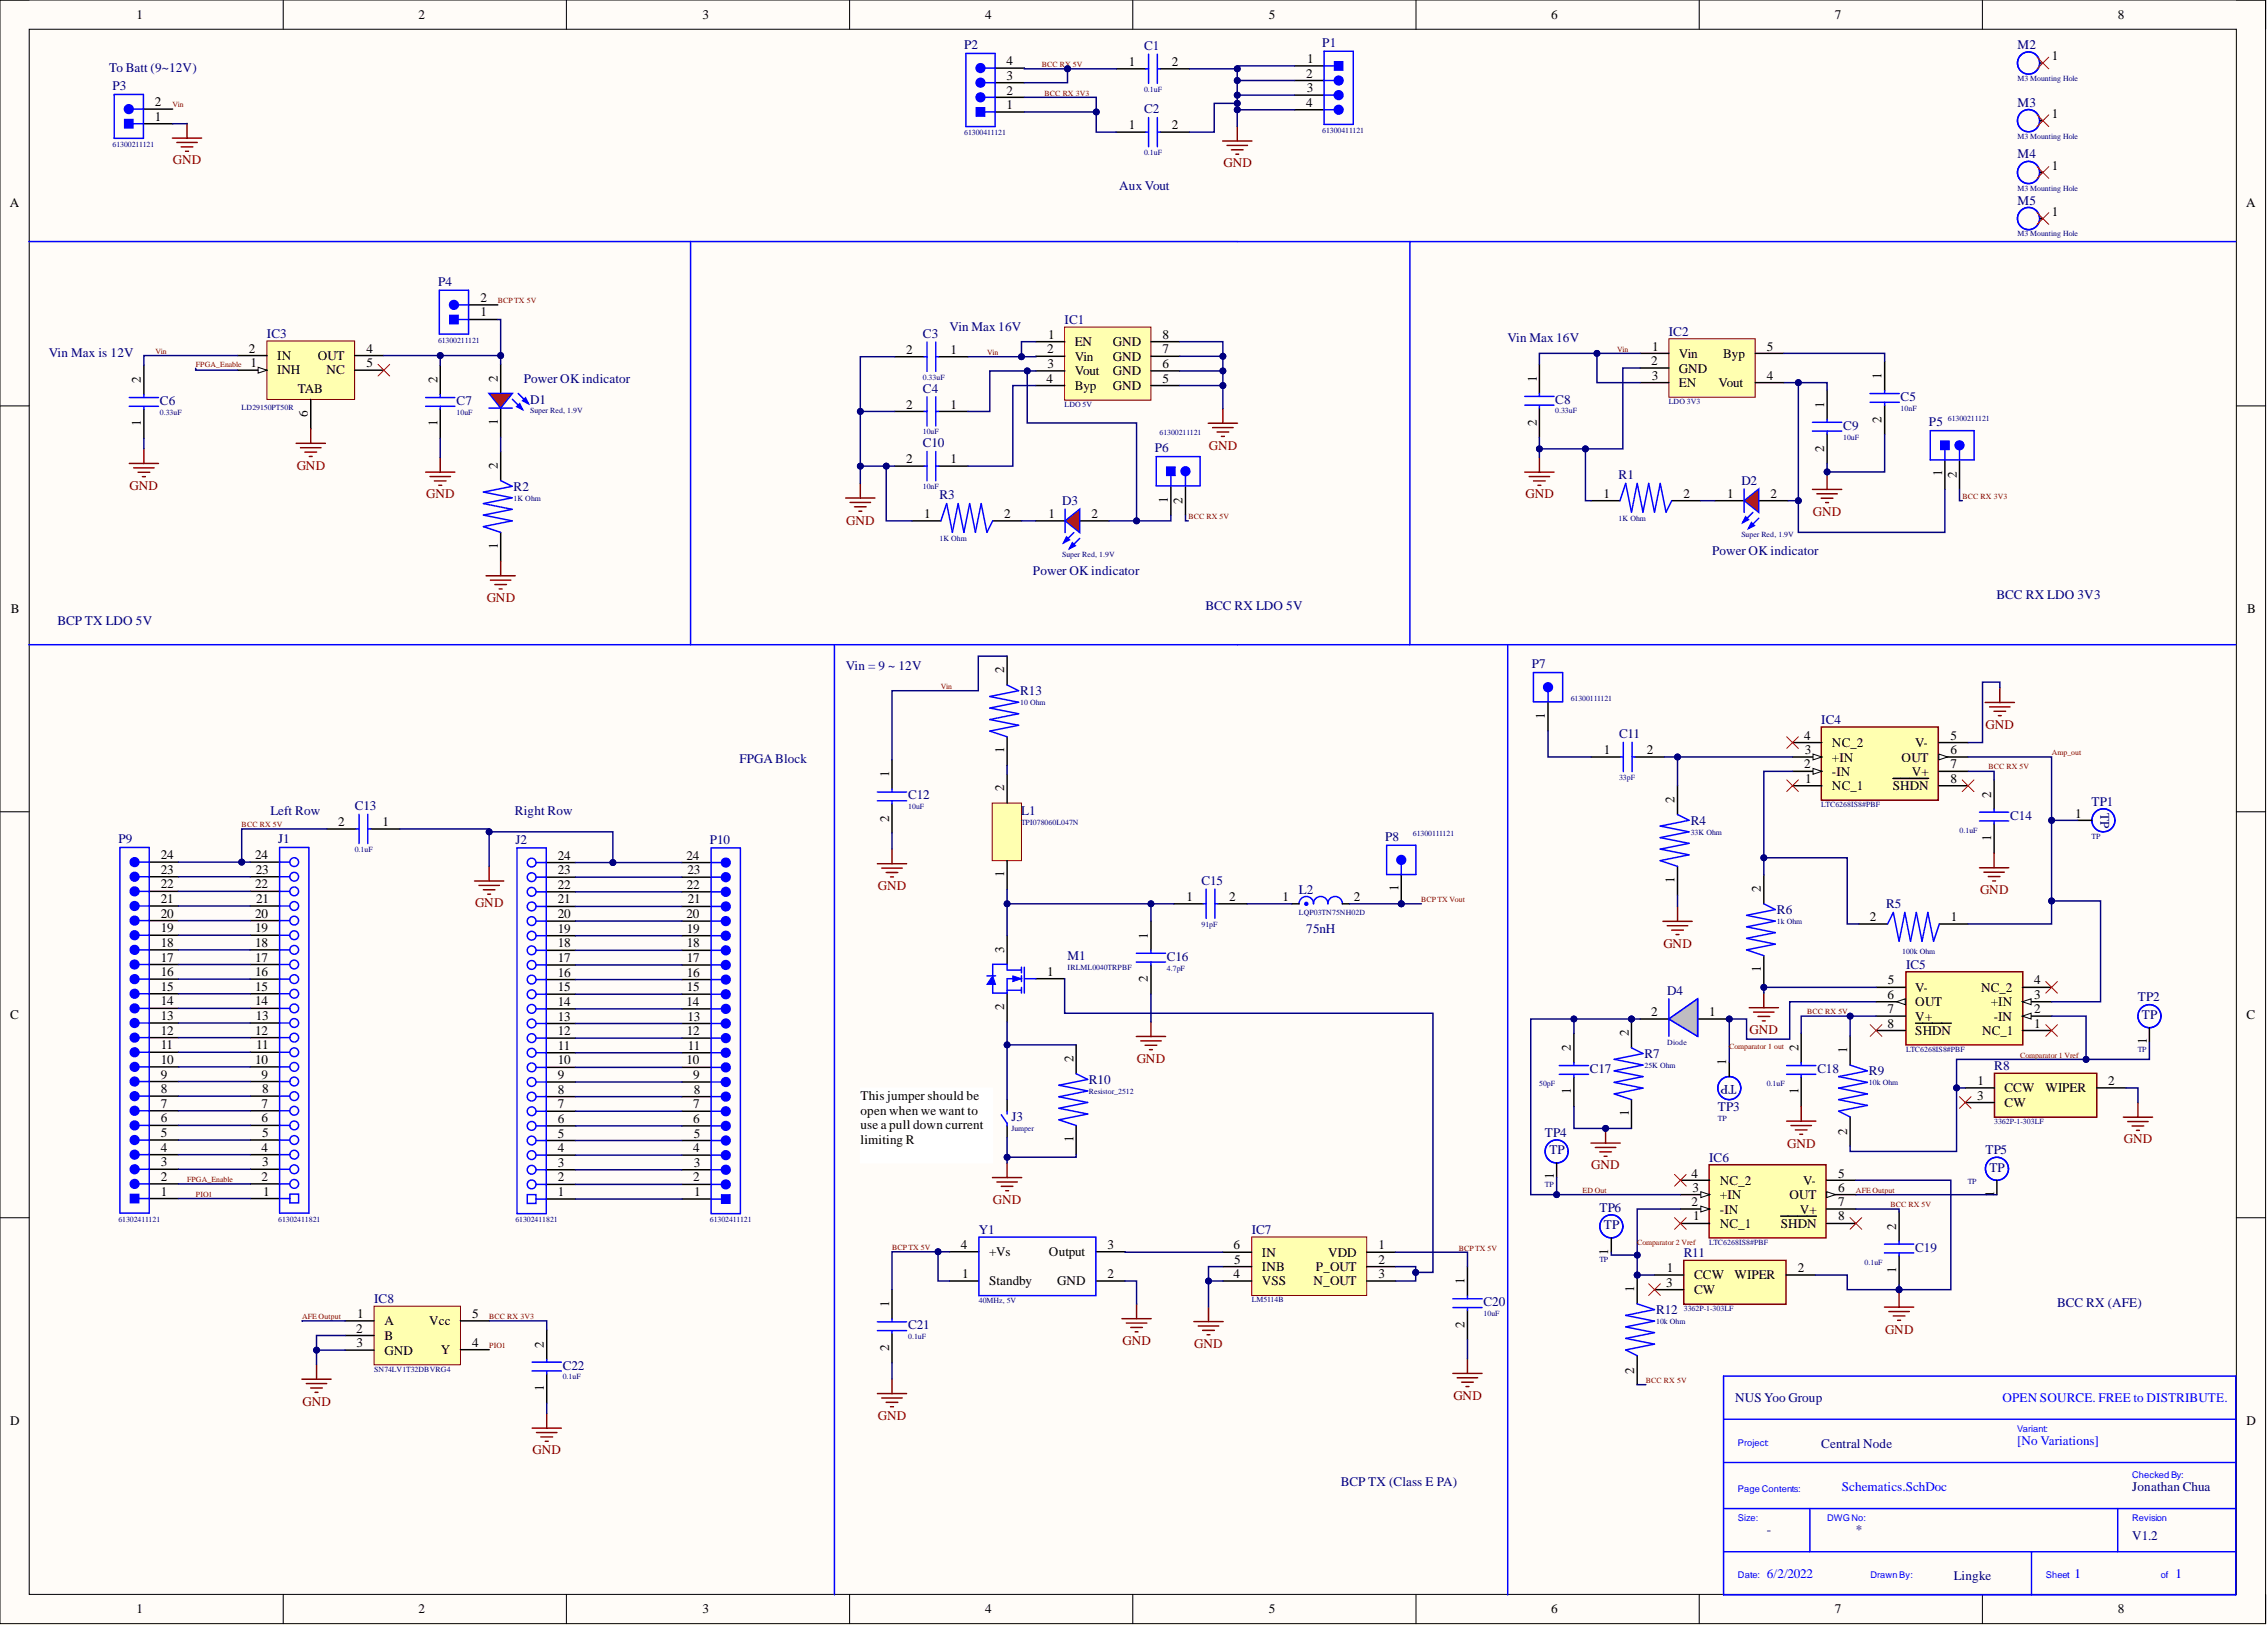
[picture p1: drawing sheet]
<svg xmlns="http://www.w3.org/2000/svg" width="393mm" height="282mm" viewBox="0 0 393 282" stroke-linecap="round" stroke-linejoin="round" font-family="sans-serif">
<defs><g id="words">
<g font-size="2.3">
<text x="23.7" y="3.3">1</text>
<text x="72.6" y="3.3">2</text>
<text x="121.9" y="3.3">3</text>
<text x="170.9" y="3.3">4</text>
<text x="220.1" y="3.3">5</text>
<text x="269.2" y="3.3">6</text>
<text x="318.4" y="3.3">7</text>
<text x="367.5" y="3.3">8</text>
<text x="174.7" y="11.3">4</text>
<text x="195.9" y="11.4">1</text>
<text x="203.3" y="11.4">2</text>
<text x="226.8" y="10.9">1</text>
<text x="356" y="10.4">1</text>
<text x="174.7" y="16.4">2</text>
<text x="174.7" y="13.9">3</text>
<text x="226.6" y="13.4">2</text>
<text x="226.7" y="16">3</text>
<text x="26.9" y="18.4">2</text>
<text x="26.9" y="21">1</text>
<text x="174.7" y="18.9">1</text>
<text x="195.9" y="22.4">1</text>
<text x="203.3" y="22.4">2</text>
<text x="226.6" y="18.5">4</text>
<text x="356" y="20.4">1</text>
<text x="356" y="29.4">1</text>
<text x="1.7" y="35.9">A</text>
<text x="389.7" y="35.9">A</text>
<text x="356" y="37.4">1</text>
<text x="83.4" y="52.4">2</text>
<text x="83.4" y="54.9">1</text>
<text x="181.8" y="58.8">1</text>
<text x="201.7" y="58.8">8</text>
<text x="43.2" y="61.1">2</text>
<text x="43.5" y="63.7">1</text>
<text x="48.1" y="62.4">IN</text>
<text x="48.1" y="65">INH</text>
<text x="55.1" y="62.4">OUT</text>
<text x="56.6" y="65">NC</text>
<text x="63.6" y="61.1">4</text>
<text x="63.6" y="63.7">5</text>
<text x="157.2" y="61.4">2</text>
<text x="164.9" y="61.4">1</text>
<text x="181.7" y="61.3">2</text>
<text x="181.8" y="63.9">3</text>
<text x="186.5" y="60">EN</text>
<text x="186.5" y="62.6">Vin</text>
<text x="186.5" y="65.1">Vout</text>
<text x="193.1" y="65.1">GND</text>
<text x="193.1" y="62.6">GND</text>
<text x="193.1" y="60">GND</text>
<text x="201.7" y="63.9">6</text>
<text x="201.7" y="61.3">7</text>
<text x="286.5" y="63.3">2</text>
<text x="286.6" y="65.9">3</text>
<text x="286.7" y="60.8">1</text>
<text x="291.3" y="62.1">Vin</text>
<text x="291.3" y="64.6">GND</text>
<text x="299" y="62.1">Byp</text>
<text x="306.5" y="65.9">4</text>
<text x="306.5" y="60.8">5</text>
<text x="326.5" y="65.7" transform="rotate(-90 326.5 65.7)">1</text>
<text x="24.4" y="66.4" transform="rotate(-90 24.4 66.4)">2</text>
<text x="51.7" y="68.3">TAB</text>
<text x="75.9" y="66.4" transform="rotate(-90 75.9 66.4)">2</text>
<text x="86.4" y="66.2" transform="rotate(-90 86.4 66.2)">2</text>
<text x="157.2" y="70.9">2</text>
<text x="164.9" y="70.9">1</text>
<text x="181.6" y="66.4">4</text>
<text x="186.5" y="67.7">Byp</text>
<text x="193.1" y="67.7">GND</text>
<text x="201.7" y="66.4">5</text>
<text x="266.6" y="66.2" transform="rotate(-90 266.6 66.2)">1</text>
<text x="291.3" y="67.2">EN</text>
<text x="298.2" y="67.2">Vout</text>
<text x="316.5" y="70.7" transform="rotate(-90 316.5 70.7)">1</text>
<text x="24.4" y="73.9" transform="rotate(-90 24.4 73.9)">1</text>
<text x="53.4" y="72.4" transform="rotate(-90 53.4 72.4)">6</text>
<text x="75.9" y="73.9" transform="rotate(-90 75.9 73.9)">1</text>
<text x="86.4" y="73.7" transform="rotate(-90 86.4 73.7)">1</text>
<text x="266.6" y="73.8" transform="rotate(-90 266.6 73.8)">2</text>
<text x="326.5" y="73.3" transform="rotate(-90 326.5 73.3)">2</text>
<text x="86.4" y="81.4" transform="rotate(-90 86.4 81.4)">2</text>
<text x="157.2" y="80.3">2</text>
<text x="164.9" y="80.3">1</text>
<text x="316.5" y="78.4" transform="rotate(-90 316.5 78.4)">2</text>
<text x="337" y="82.6" transform="rotate(-90 337 82.6)">1</text>
<text x="339.5" y="82.9" transform="rotate(-90 339.5 82.9)">2</text>
<text x="160.4" y="89.8">1</text>
<text x="174.2" y="89.8">2</text>
<text x="181.9" y="89.8">1</text>
<text x="189.4" y="89.8">2</text>
<text x="202.6" y="87.2" transform="rotate(-90 202.6 87.2)">1</text>
<text x="205.2" y="87.4" transform="rotate(-90 205.2 87.4)">2</text>
<text x="278.2" y="86.4">1</text>
<text x="292.1" y="86.4">2</text>
<text x="299.7" y="86.4">1</text>
<text x="307.2" y="86.4">2</text>
<text x="86.4" y="95.2" transform="rotate(-90 86.4 95.2)">1</text>
<text x="1.9" y="106.4">B</text>
<text x="389.9" y="106.4">B</text>
<text x="174.2" y="116.8" transform="rotate(-90 174.2 116.8)">2</text>
<text x="268.1" y="124.7" transform="rotate(-90 268.1 124.7)">1</text>
<text x="174.2" y="130.7" transform="rotate(-90 174.2 130.7)">1</text>
<text x="278.3" y="130.8">1</text>
<text x="285.7" y="130.8">2</text>
<text x="313" y="128.3">4</text>
<text x="313.1" y="130.8">3</text>
<text x="317.9" y="129.6">NC_2</text>
<text x="332.3" y="129.6">V-</text>
<text x="338.4" y="130.8">6</text>
<text x="338.4" y="128.3">5</text>
<text x="154.3" y="134.8" transform="rotate(-90 154.3 134.8)">1</text>
<text x="174.2" y="137.3" transform="rotate(-90 174.2 137.3)">2</text>
<text x="313" y="133.3">2</text>
<text x="313.2" y="135.8">1</text>
<text x="317.9" y="137.1">NC_1</text>
<text x="317.9" y="134.6">-IN</text>
<text x="317.9" y="132.1">+IN</text>
<text x="328.4" y="137.1">SHDN</text>
<text x="330" y="132.1">OUT</text>
<text x="331.7" y="134.6">V+</text>
<text x="338.4" y="135.8">8</text>
<text x="338.4" y="133.3">7</text>
<text x="58.7" y="143.3">2</text>
<text x="66.4" y="143.3">1</text>
<text x="154.3" y="142.5" transform="rotate(-90 154.3 142.5)">2</text>
<text x="290.6" y="139.3" transform="rotate(-90 290.6 139.3)">2</text>
<text x="345.5" y="138.4" transform="rotate(-90 345.5 138.4)">2</text>
<text x="360" y="141.8">1</text>
<text x="27.9" y="149">24</text>
<text x="44.3" y="149">24</text>
<text x="96.8" y="149.1">24</text>
<text x="119.1" y="149.1">24</text>
<text x="345.5" y="145.8" transform="rotate(-90 345.5 145.8)">1</text>
<text x="27.9" y="154.1">22</text>
<text x="27.9" y="151.6">23</text>
<text x="44.3" y="154.1">22</text>
<text x="44.4" y="151.6">23</text>
<text x="96.8" y="154.2">22</text>
<text x="96.8" y="151.6">23</text>
<text x="119.2" y="154.2">22</text>
<text x="119.3" y="151.6">23</text>
<text x="174.2" y="152.2" transform="rotate(-90 174.2 152.2)">1</text>
<text x="242.6" y="154.6" transform="rotate(-90 242.6 154.6)">1</text>
<text x="290.6" y="153.2" transform="rotate(-90 290.6 153.2)">1</text>
<text x="305.5" y="154.8" transform="rotate(-90 305.5 154.8)">2</text>
<text x="27.9" y="161.7">19</text>
<text x="27.9" y="159.2">20</text>
<text x="27.9" y="156.6">21</text>
<text x="44.3" y="161.7">19</text>
<text x="44.3" y="159.2">20</text>
<text x="44.5" y="156.6">21</text>
<text x="96.8" y="161.8">19</text>
<text x="96.8" y="159.3">20</text>
<text x="96.8" y="156.7">21</text>
<text x="119.1" y="159.3">20</text>
<text x="119.2" y="161.8">19</text>
<text x="119.4" y="156.7">21</text>
<text x="205.9" y="156.3">1</text>
<text x="213.3" y="156.3">2</text>
<text x="222.5" y="156.3">1</text>
<text x="234.9" y="156.3">2</text>
<text x="324.5" y="159.8">2</text>
<text x="338.5" y="159.8">1</text>
<text x="27.9" y="166.8">17</text>
<text x="27.9" y="164.2">18</text>
<text x="44.3" y="166.8">17</text>
<text x="44.3" y="164.2">18</text>
<text x="96.8" y="166.9">17</text>
<text x="96.8" y="164.3">18</text>
<text x="119.2" y="166.9">17</text>
<text x="119.2" y="164.3">18</text>
<text x="174.2" y="165.3" transform="rotate(-90 174.2 165.3)">3</text>
<text x="199.2" y="162.8" transform="rotate(-90 199.2 162.8)">1</text>
<text x="27.9" y="171.9">15</text>
<text x="27.9" y="169.3">16</text>
<text x="44.3" y="171.9">15</text>
<text x="44.3" y="169.3">16</text>
<text x="96.8" y="171.9">15</text>
<text x="96.8" y="169.4">16</text>
<text x="119.2" y="171.9">15</text>
<text x="119.2" y="169.4">16</text>
<text x="181.7" y="169.2">1</text>
<text x="199.2" y="170.4" transform="rotate(-90 199.2 170.4)">2</text>
<text x="305.5" y="168.6" transform="rotate(-90 305.5 168.6)">1</text>
<text x="327.5" y="173.3">6</text>
<text x="327.6" y="170.8">5</text>
<text x="332.3" y="172">V-</text>
<text x="343.7" y="172">NC_2</text>
<text x="352.9" y="173.3">3</text>
<text x="352.9" y="170.8">4</text>
<text x="1.8" y="176.8">C</text>
<text x="27.9" y="179.5">12</text>
<text x="27.9" y="176.9">13</text>
<text x="27.9" y="174.4">14</text>
<text x="44.3" y="179.5">12</text>
<text x="44.3" y="174.4">14</text>
<text x="44.4" y="176.9">13</text>
<text x="96.8" y="179.6">12</text>
<text x="96.8" y="177">13</text>
<text x="96.8" y="174.5">14</text>
<text x="119.1" y="174.5">14</text>
<text x="119.2" y="179.6">12</text>
<text x="119.3" y="177">13</text>
<text x="174.2" y="175.2" transform="rotate(-90 174.2 175.2)">2</text>
<text x="282.6" y="179.7" transform="rotate(-90 282.6 179.7)">2</text>
<text x="286.5" y="176.3">2</text>
<text x="296.6" y="176.3">1</text>
<text x="327.5" y="178.3">8</text>
<text x="327.5" y="175.7">7</text>
<text x="332.3" y="179.6">SHDN</text>
<text x="332.3" y="177">V+</text>
<text x="332.3" y="174.6">OUT</text>
<text x="343.9" y="179.6">NC_1</text>
<text x="345.4" y="174.6">+IN</text>
<text x="345.9" y="177">-IN</text>
<text x="352.9" y="178.3">1</text>
<text x="352.9" y="175.7">2</text>
<text x="389.8" y="176.8">C</text>
<text x="27.9" y="184.5">10</text>
<text x="27.9" y="182">11</text>
<text x="44.3" y="184.5">10</text>
<text x="44.5" y="182">11</text>
<text x="96.8" y="184.6">10</text>
<text x="96.8" y="182.1">11</text>
<text x="119.1" y="184.6">10</text>
<text x="119.4" y="182.1">11</text>
<text x="186.2" y="184.2" transform="rotate(-90 186.2 184.2)">2</text>
<text x="272.6" y="182.3" transform="rotate(-90 272.6 182.3)">2</text>
<text x="299.5" y="184.7" transform="rotate(-90 299.5 184.7)">1</text>
<text x="312" y="182.3" transform="rotate(-90 312 182.3)">2</text>
<text x="320.5" y="182.7" transform="rotate(-90 320.5 182.7)">1</text>
<text x="372.5" y="181.2" transform="rotate(-90 372.5 181.2)">1</text>
<text x="27.9" y="189.6">8</text>
<text x="27.9" y="187.1">9</text>
<text x="45.4" y="187.1">9</text>
<text x="45.5" y="189.6">8</text>
<text x="96.8" y="189.7">8</text>
<text x="96.8" y="187.2">9</text>
<text x="120.3" y="187.2">9</text>
<text x="120.4" y="189.7">8</text>
<text x="149.3" y="190.8">This jumper should be</text>
<text x="272.6" y="189.8" transform="rotate(-90 272.6 189.8)">1</text>
<text x="312" y="189.8" transform="rotate(-90 312 189.8)">1</text>
<text x="343.1" y="190.7">3</text>
<text x="343.1" y="188.2">1</text>
<text x="347.8" y="189.4">CCW</text>
<text x="347.8" y="192">CW</text>
<text x="354.9" y="189.4">WIPER</text>
<text x="365.8" y="188.2">2</text>
<text x="27.9" y="197.2">5</text>
<text x="27.9" y="194.7">6</text>
<text x="27.9" y="192.2">7</text>
<text x="45.4" y="194.7">6</text>
<text x="45.4" y="192.2">7</text>
<text x="45.5" y="197.2">5</text>
<text x="96.8" y="197.3">5</text>
<text x="96.8" y="194.8">6</text>
<text x="96.8" y="192.2">7</text>
<text x="120.3" y="194.8">6</text>
<text x="120.3" y="192.2">7</text>
<text x="120.4" y="197.3">5</text>
<text x="149.3" y="193.3">open when we want to</text>
<text x="149.3" y="195.9">use a pull down current</text>
<text x="282.6" y="193.6" transform="rotate(-90 282.6 193.6)">1</text>
<text x="320.5" y="196.8" transform="rotate(-90 320.5 196.8)">2</text>
<text x="27.9" y="202.3">3</text>
<text x="27.9" y="199.8">4</text>
<text x="45.4" y="199.8">4</text>
<text x="45.5" y="202.3">3</text>
<text x="96.8" y="202.4">3</text>
<text x="96.8" y="199.9">4</text>
<text x="120.3" y="199.9">4</text>
<text x="120.4" y="202.4">3</text>
<text x="149.3" y="198.4">l</text>
<text x="150" y="198.4">imiting R</text>
<text x="186.2" y="198.2" transform="rotate(-90 186.2 198.2)">1</text>
<text x="27.9" y="204.8">2</text>
<text x="27.9" y="207.4">1</text>
<text x="45.4" y="204.8">2</text>
<text x="45.7" y="207.4">1</text>
<text x="96.8" y="204.9">2</text>
<text x="96.8" y="207.5">1</text>
<text x="120.3" y="204.9">2</text>
<text x="120.5" y="207.5">1</text>
<text x="269.6" y="204.6" transform="rotate(-90 269.6 204.6)">1</text>
<text x="293.5" y="209.2">2</text>
<text x="293.5" y="204.2">4</text>
<text x="293.7" y="206.7">3</text>
<text x="298.4" y="208">+IN</text>
<text x="298.4" y="205.5">NC_2</text>
<text x="310.5" y="208">OUT</text>
<text x="312.9" y="205.5">V-</text>
<text x="319" y="209.2">7</text>
<text x="319" y="206.7">6</text>
<text x="319" y="204.2">5</text>
<text x="346" y="207.6" transform="rotate(-90 346 207.6)">1</text>
<text x="293.8" y="211.7">1</text>
<text x="298.4" y="213">NC_1</text>
<text x="298.4" y="210.5">-IN</text>
<text x="309" y="213">SHDN</text>
<text x="312.3" y="210.5">V+</text>
<text x="319" y="211.7">8</text>
<text x="329" y="213.3" transform="rotate(-90 329 213.3)">2</text>
<text x="166.7" y="216.6">4</text>
<text x="167" y="221.7">1</text>
<text x="171.6" y="217.9">+Vs</text>
<text x="182" y="217.9">Output</text>
<text x="192.2" y="221.7">2</text>
<text x="192.2" y="216.6">3</text>
<text x="214.1" y="221.7">4</text>
<text x="214.1" y="216.7">6</text>
<text x="214.1" y="219.2">5</text>
<text x="219" y="220.5">INB</text>
<text x="219" y="218">IN</text>
<text x="228.3" y="220.5">P_OUT</text>
<text x="230.5" y="218">VDD</text>
<text x="239.2" y="216.7">1</text>
<text x="239.2" y="219.2">2</text>
<text x="239.2" y="221.7">3</text>
<text x="279.1" y="217.6" transform="rotate(-90 279.1 217.6)">1</text>
<text x="289.2" y="220.7">1</text>
<text x="293.9" y="221.9">CCW</text>
<text x="301" y="221.9">WIPER</text>
<text x="311.9" y="220.7">2</text>
<text x="329" y="220.7" transform="rotate(-90 329 220.7)">1</text>
<text x="154.3" y="226.7" transform="rotate(-90 154.3 226.7)">1</text>
<text x="171.6" y="222.9">Standby</text>
<text x="183.4" y="222.9">GND</text>
<text x="219" y="222.9">VSS</text>
<text x="227.9" y="222.9">N_OUT</text>
<text x="254.1" y="222.8" transform="rotate(-90 254.1 222.8)">1</text>
<text x="283.5" y="224.1" transform="rotate(-90 283.5 224.1)">1</text>
<text x="289.1" y="223.2">3</text>
<text x="293.9" y="224.5">CW</text>
<text x="61.8" y="231.1">2</text>
<text x="61.9" y="233.7">3</text>
<text x="62" y="228.6">1</text>
<text x="66.7" y="229.9">A</text>
<text x="66.7" y="232.4">B</text>
<text x="74.5" y="229.9">Vcc</text>
<text x="81.9" y="233.6">4</text>
<text x="81.9" y="228.6">5</text>
<text x="94.3" y="233.8" transform="rotate(-90 94.3 233.8)">2</text>
<text x="254.1" y="230.4" transform="rotate(-90 254.1 230.4)">2</text>
<text x="66.7" y="235">GND</text>
<text x="76.5" y="234.9">Y</text>
<text x="154.3" y="234.4" transform="rotate(-90 154.3 234.4)">2</text>
<text x="283.5" y="238.2" transform="rotate(-90 283.5 238.2)">2</text>
<text x="94.3" y="241.2" transform="rotate(-90 94.3 241.2)">1</text>
<text x="1.8" y="247.2">D</text>
<text x="389.8" y="247.2">D</text>
<text x="23.7" y="279.9">1</text>
<text x="72.6" y="279.9">2</text>
<text x="121.9" y="279.9">3</text>
<text x="170.9" y="279.9">4</text>
<text x="220.1" y="279.9">5</text>
<text x="269.2" y="279.9">6</text>
<text x="318.4" y="279.9">7</text>
<text x="367.5" y="279.9">8</text>
</g>
<g font-size="2.3" fill="#000080">
<text x="167.3" y="8.5">P2</text>
<text x="198.5" y="8.6">C1</text>
<text x="229.4" y="8.1">P1</text>
<text x="350.1" y="8.5">M2</text>
<text x="18.9" y="12.4">To Batt (9~12V)</text>
<text x="19.5" y="15.6">P3</text>
<text x="198.5" y="19.6">C2</text>
<text x="350.1" y="18.5">M3</text>
<text x="350.1" y="27.5">M4</text>
<text x="194.2" y="32.9">Aux Vout</text>
<text x="350.1" y="35.5">M5</text>
<text x="76" y="49.6">P4</text>
<text x="46.3" y="58.6">IC3</text>
<text x="160.1" y="58.6">C3</text>
<text x="164.8" y="57.3">Vin Max 16V</text>
<text x="184.7" y="56.2">IC1</text>
<text x="261.6" y="59.4">Vin Max 16V</text>
<text x="289.5" y="58.3">IC2</text>
<text x="8.5" y="61.9">Vin Max is 12V</text>
<text x="27.7" y="70.2">C6</text>
<text x="79.2" y="70.2">C7</text>
<text x="90.9" y="66.4">Power OK indicator</text>
<text x="92" y="70">D1</text>
<text x="160.1" y="68.1">C4</text>
<text x="269.8" y="70">C8</text>
<text x="329.8" y="69.5">C5</text>
<text x="160.1" y="77.6">C10</text>
<text x="319.8" y="74.5">C9</text>
<text x="334.7" y="73.9">P5</text>
<text x="200.4" y="78.5">P6</text>
<text x="280.8" y="83.1">R1</text>
<text x="89.1" y="85.2">R2</text>
<text x="163" y="86.6">R3</text>
<text x="184.3" y="87.5">D3</text>
<text x="302.1" y="84.1">D2</text>
<text x="179.2" y="99.8">Power OK indicator</text>
<text x="297.1" y="96.3">Power OK indicator</text>
<text x="209.1" y="105.8">BCC RX LDO 5V</text>
<text x="346.4" y="103.9">BCC RX LDO 3V3</text>
<text x="10" y="108.3">BCP TX LDO 5V</text>
<text x="146.8" y="116.3">Vin = 9 ~ 12V</text>
<text x="265.8" y="115.9">P7</text>
<text x="177" y="120.6">R13</text>
<text x="316" y="125.6">IC4</text>
<text x="280.9" y="128">C11</text>
<text x="128.3" y="132.3">FPGABlock</text>
<text x="46.9" y="141.3">Left Row</text>
<text x="61.5" y="140.5">C13</text>
<text x="89.4" y="141.3">Right Row</text>
<text x="157.6" y="138.6">C12</text>
<text x="177.2" y="141.3">L1</text>
<text x="293.3" y="143.1">R4</text>
<text x="348.8" y="142.2">C14</text>
<text x="362.9" y="139.8">TP1</text>
<text x="364.4" y="141" transform="rotate(90 364.4 141)">TP</text>
<text x="20.5" y="146.2">P9</text>
<text x="48.3" y="146.2">J1</text>
<text x="89.4" y="146.3">J2</text>
<text x="123.2" y="146.3">P10</text>
<text x="240.3" y="145.9">P8</text>
<text x="208.5" y="153.5">C15</text>
<text x="225.4" y="155">L2</text>
<text x="226.6" y="161.8">75nH</text>
<text x="308.3" y="158.6">R6</text>
<text x="327.2" y="157.5">R5</text>
<text x="185.2" y="166.5">M1</text>
<text x="202.5" y="166.6">C16</text>
<text x="289.3" y="172.5">D4</text>
<text x="330.7" y="168.1">IC5</text>
<text x="371" y="173.7">TP2</text>
<text x="371.6" y="176.8">TP</text>
<text x="285.3" y="183.5">R7</text>
<text x="346" y="185.6">R8</text>
<text x="188.9" y="188">R10</text>
<text x="275.8" y="186.2">C17</text>
<text x="301.3" y="188.3" transform="rotate(-180 301.3 188.3)">TP</text>
<text x="315.3" y="186.2">C18</text>
<text x="324.3" y="186.5">R9</text>
<text x="175.5" y="194.5">J3</text>
<text x="268.1" y="197.2">TP4</text>
<text x="298.1" y="192.7">TP3</text>
<text x="268.8" y="200.2">TP</text>
<text x="296.6" y="201.5">IC6</text>
<text x="344.5" y="200.2">TP5</text>
<text x="345.2" y="203.2">TP</text>
<text x="169.8" y="214.1">Y1</text>
<text x="217.2" y="214.1">IC7</text>
<text x="277.5" y="210.3">TP6</text>
<text x="278.3" y="213.2">TP</text>
<text x="292.2" y="218.1">R11</text>
<text x="332.3" y="217.1">C19</text>
<text x="64.9" y="226.1">IC8</text>
<text x="257.4" y="226.6">C20</text>
<text x="287.3" y="227.9">R12</text>
<text x="356.9" y="226.7">BCC RX (AFE)</text>
<text x="157.6" y="230.6">C21</text>
<text x="97.6" y="237.6">C22</text>
<text x="301" y="243.2">NUS Yoo Group</text>
<text x="316" y="251.2">Central Node</text>
<text x="232.6" y="257.7">BCP TX (Class E PA)</text>
<text x="369.9" y="258.6">Jonathan Chua</text>
<text x="306.5" y="266.2">-</text>
<text x="322" y="266.2">*</text>
<text x="369.9" y="267.2">V1.2</text>
<text x="339" y="274.1">Lingke</text>
</g>
<g font-size="2.3" fill="#800000">
<text x="30" y="28.5">GND</text>
<text x="212.3" y="29">GND</text>
<text x="209.7" y="78">GND</text>
<text x="51.5" y="81.4">GND</text>
<text x="22.5" y="85">GND</text>
<text x="74" y="86.4">GND</text>
<text x="264.7" y="86.4">GND</text>
<text x="314.6" y="89.5">GND</text>
<text x="146.8" y="91">GND</text>
<text x="84.5" y="104.5">GND</text>
<text x="344.5" y="126.4">GND</text>
<text x="152.3" y="154.4">GND</text>
<text x="343.6" y="155.1">GND</text>
<text x="82.4" y="157.4">GND</text>
<text x="288.6" y="164.4">GND</text>
<text x="303.6" y="179.4">GND</text>
<text x="197.2" y="184.4">GND</text>
<text x="276.1" y="202.8">GND</text>
<text x="310.1" y="199.1">GND</text>
<text x="368.5" y="198.3">GND</text>
<text x="172.3" y="208.8">GND</text>
<text x="194.8" y="233.3">GND</text>
<text x="207.2" y="233.9">GND</text>
<text x="327.1" y="231.3">GND</text>
<text x="52.5" y="243.8">GND</text>
<text x="252.2" y="242.8">GND</text>
<text x="152.3" y="246.3">GND</text>
<text x="92.4" y="252.3">GND</text>
</g>
<g font-size="2.3" fill="#00f">
<text x="347.5" y="243.2">OPEN SOURCE. FREE to DISTRIBUTE.</text>
<text x="350" y="250.7">[No Variations]</text>
<text x="319.6" y="258.6">Schematics.SchDoc</text>
<text x="306.5" y="273.7">6/2/2022</text>
<text x="360" y="273.7">1</text>
<text x="377.5" y="273.7">1</text>
</g>
<g font-size="1.6" fill="#00f">
<text x="301.5" y="250.9">Project:</text>
<text x="350" y="248.3">Variant:</text>
<text x="369.9" y="256.3">Checked By:</text>
<text x="301.5" y="263.8">Size:</text>
<text x="301.5" y="258.8">Page Contents:</text>
<text x="317" y="263.8">DWGNo:</text>
<text x="369.9" y="263.8">Revision</text>
<text x="301.5" y="273.8">Date:</text>
<text x="324.5" y="273.8">Drawn By:</text>
<text x="355" y="273.8">Sheet</text>
<text x="374.9" y="273.8">of</text>
</g>
<g font-size="1.4" fill="#800000">
<text x="180.7" y="11.7">BCC RX 5V</text>
<text x="181.3" y="16.6">BCC RX 3V3</text>
<text x="29.9" y="18.6">Vin</text>
<text x="86.4" y="52.6">BCPTX 5V</text>
<text x="27" y="61.4">Vin</text>
<text x="34" y="63.6">FPGA_Enable</text>
<text x="171.3" y="61.6">Vin</text>
<text x="280.6" y="61">Vin</text>
<text x="340.5" y="86.5">BCC RX 3V3</text>
<text x="206.2" y="90.1">BCC RX 5V</text>
<text x="163.2" y="119.5">Vin</text>
<text x="356" y="131">Amp_out</text>
<text x="345" y="133.5">BCC RX 5V</text>
<text x="41.9" y="143.5">BCC RX 5V</text>
<text x="246.6" y="156.5">BCPTX Vout</text>
<text x="313.6" y="175.9">BCC RX 5V</text>
<text x="300" y="181.9">Comparator 1 out</text>
<text x="350.5" y="183.4">Comparator 1 Vref</text>
<text x="32.5" y="205.1">FPGA_Enable</text>
<text x="34" y="207.6">PIO1</text>
<text x="274.6" y="207">ED Out</text>
<text x="322" y="207">AFE Output</text>
<text x="328" y="209.4">BCC RX 5V</text>
<text x="284" y="215.9">Comparator 2 Vref</text>
<text x="154.8" y="216.9">BCPTX 5V</text>
<text x="253.1" y="216.9">BCPTX 5V</text>
<text x="52.4" y="228.9">AFE Output</text>
<text x="84.9" y="228.8">BCC RX 3V3</text>
<text x="84.9" y="233.9">PIO1</text>
<text x="285.6" y="239.9">BCC RX 5V</text>
</g>
<g font-size="1.4" fill="#000080">
<text x="198.5" y="16">0.1uF</text>
<text x="350.1" y="14">M3 Mounting Hole</text>
<text x="167.3" y="23.4">61300411121</text>
<text x="229.4" y="23.1">61300411121</text>
<text x="19.5" y="25.5">61300211121</text>
<text x="198.5" y="26.9">0.1uF</text>
<text x="350.1" y="24.1">M3 Mounting Hole</text>
<text x="350.1" y="33.1">M3 Mounting Hole</text>
<text x="350.1" y="41">M3 Mounting Hole</text>
<text x="76" y="59.5">61300211121</text>
<text x="160.1" y="65.9">0.33uF</text>
<text x="27.7" y="72">0.33uF</text>
<text x="41.9" y="71">LD29150PT50R</text>
<text x="79.2" y="72">10uF</text>
<text x="92" y="71.7">Super Red, 1.9V</text>
<text x="184.7" y="70.6">LDO 5V</text>
<text x="269.8" y="71.7">0.33uF</text>
<text x="289.5" y="70.1">LDO 3V3</text>
<text x="329.8" y="71.3">10nF</text>
<text x="160.1" y="75.4">10uF</text>
<text x="201.2" y="75.5">61300211121</text>
<text x="319.8" y="76.3">10uF</text>
<text x="338" y="73">61300211121</text>
<text x="89.1" y="86.9">1K Ohm</text>
<text x="160.1" y="84.8">10nF</text>
<text x="163" y="93.8">1K Ohm</text>
<text x="280.8" y="90.3">1K Ohm</text>
<text x="302.1" y="93.1">Super Red, 1.9V</text>
<text x="184.3" y="96.7">Super Red, 1.9V</text>
<text x="177" y="122.3">10 Ohm</text>
<text x="272.6" y="121.5">61300111121</text>
<text x="280.9" y="135.3">33pF</text>
<text x="157.6" y="140.4">10uF</text>
<text x="177.2" y="143">TPI078060L047N</text>
<text x="316" y="140.1">LTC6268IS8#PBF</text>
<text x="61.5" y="147.8">0.1uF</text>
<text x="245.2" y="145">61300111121</text>
<text x="293.3" y="144.8">33K Ohm</text>
<text x="340" y="144.5">0.1uF</text>
<text x="362.9" y="145.5">TP</text>
<text x="208.5" y="160.8">91pF</text>
<text x="225.4" y="158.7">LQP03TN75NH02D</text>
<text x="308.3" y="160.3">1k Ohm</text>
<text x="330" y="165.4">100k Ohm</text>
<text x="185.2" y="168.2">IRLML0040TRPBF</text>
<text x="202.5" y="168.4">4.7pF</text>
<text x="285.3" y="185.2">25K Ohm</text>
<text x="289.3" y="181.2">Diode</text>
<text x="330.7" y="182.4">LTC6268IS8#PBF</text>
<text x="371" y="182.5">TP</text>
<text x="188.9" y="189.8">Resistor_2512</text>
<text x="267.1" y="188.4">50pF</text>
<text x="306.5" y="188.4">0.1uF</text>
<text x="324.3" y="188.3">10k Ohm</text>
<text x="175.5" y="196.2">Jumper</text>
<text x="298.1" y="194.5">TP</text>
<text x="346" y="195">3362P-1-303LF</text>
<text x="268.1" y="205.9">TP</text>
<text x="341.5" y="205.4">TP</text>
<text x="20.5" y="211.9">61302411121</text>
<text x="48.3" y="211.9">61302411821</text>
<text x="89.4" y="212">61302411821</text>
<text x="123.2" y="212">61302411121</text>
<text x="296.6" y="215.9">LTC6268IS8#PBF</text>
<text x="277.5" y="219">TP</text>
<text x="323.5" y="219.4">0.1uF</text>
<text x="169.8" y="226">40MHz, 5V</text>
<text x="217.2" y="225.9">LM5114B</text>
<text x="292.2" y="227.4">3362P-1-303LF</text>
<text x="157.6" y="232.2">0.1uF</text>
<text x="257.4" y="228.3">10uF</text>
<text x="287.3" y="229.7">10k Ohm</text>
<text x="64.9" y="237.9">SN74LV1T32DBVRG4</text>
<text x="97.6" y="239.3">0.1uF</text>
</g>
</g></defs>
<path d="M0 0h393.1v281.6h-393.1z" fill-rule="evenodd" fill="#fffcf8"/>
<path d="M0 0h393.1v281.6h-393.1z" fill="none" stroke="#000" stroke-width=".17"/>
<path d="M5.1 5.1h382.9v271.5h-382.9z" fill-rule="evenodd" fill="#fffcf8"/>
<g fill="none" stroke="#000" stroke-width=".17">
<path d="M0 0h5.1M49.1 0v5.1M98.3 0v5.1M147.4 0v5.1M196.6 0v5.1M245.7 0v5.1M294.8 0v5.1M344 0v5.1M388 0h5.1v5.1M5.1 5.1h382.9v271.5h-382.9zM0 70.4h5.1M388 70.4h5.1"/>
<path d="M0 140.8h5.1M388 140.8h5.1M0 211.2h5.1M388 211.2h5.1M49.1 276.6v5M98.3 276.6v5M147.4 276.6v5M196.6 276.6v5M245.7 276.6v5M294.8 276.6v5M344 276.6v5M393.1 276.6v5"/>
</g>
<path d="M23.1 18.9h1.8M299.1 238.7v37.9h88.8v-37.9h-88.8M299.1 246.2h88.8M299.1 253.7h88.8M299.1 261.7h88.8M299.1 269.2h88.8M314 261.7v7.5M352.5 269.2v7.4M367.4 261.7v7.5" fill="none" stroke="#00f" stroke-width=".25"/>
<path d="M24.9 18.9h5.1M24.9 21.5h5.1" fill="none" stroke="#000" stroke-width=".25"/>
<circle cx="22.3" cy="18.9" r=".76" fill="#00f"/>
<g fill="none" stroke="#00f" stroke-width=".25">
<path d="M19.8 16.4h5.1v7.6h-5.1zM23.1 21.5h1.8"/>
<circle cx="22.3" cy="18.9" r=".76"/>
</g>
<path d="M21.6 20.7h1.5v1.5h-1.5z" fill-rule="evenodd" fill="#00f"/>
<path d="M21.6 20.7h1.5v1.5h-1.5z" fill="none" stroke="#00f" stroke-width=".17"/>
<path d="M268.6 121.7v5.1" fill="none" stroke="#000" stroke-width=".25"/>
<circle cx="268.6" cy="119.2" r=".76" fill="#00f"/>
<g fill="none" stroke="#00f" stroke-width=".25">
<path d="M266.1 116.7h5v5h-5zM268.6 120v1.7"/>
<circle cx="268.6" cy="119.2" r=".76"/>
</g>
<circle cx="243.1" cy="156.8" r=".51" fill="#000080"/>
<circle cx="243.1" cy="156.8" r=".51" fill="none" stroke="#000080" stroke-width=".17"/>
<path d="M243.1 151.7v5.1" fill="none" stroke="#000" stroke-width=".25"/>
<circle cx="243.1" cy="156.8" r=".51" fill="#000080"/>
<circle cx="243.1" cy="156.8" r=".51" fill="none" stroke="#000080" stroke-width=".17"/>
<circle cx="243.1" cy="149.2" r=".76" fill="#00f"/>
<g fill="none" stroke="#00f" stroke-width=".25">
<path d="M229.7 14h1.8M240.6 146.6h5.1v5.1h-5.1zM243.1 149.9v1.8"/>
<circle cx="243.1" cy="149.2" r=".76"/>
</g>
<path d="M224.7 14h5M224.7 11.4h5" fill="none" stroke="#000" stroke-width=".25"/>
<circle cx="232.3" cy="14" r=".76" fill="#00f"/>
<g fill="none" stroke="#00f" stroke-width=".25">
<path d="M229.7 11.4h1.8M229.7 16.5h1.8"/>
<circle cx="232.3" cy="14" r=".76"/>
</g>
<path d="M224.7 16.5h5" fill="none" stroke="#000" stroke-width=".25"/>
<circle cx="232.3" cy="16.5" r=".76" fill="#00f"/>
<g fill="none" stroke="#00f" stroke-width=".25">
<path d="M229.7 19h1.8"/>
<circle cx="232.3" cy="16.5" r=".76"/>
</g>
<path d="M224.7 19h5" fill="none" stroke="#000" stroke-width=".25"/>
<circle cx="232.3" cy="19" r=".76" fill="#00f"/>
<g fill="none" stroke="#00f" stroke-width=".25">
<path d="M229.7 8.9h5.1v12.7h-5.1z"/>
<circle cx="232.3" cy="19" r=".76"/>
</g>
<path d="M231.5 10.7h1.5v1.5h-1.5z" fill-rule="evenodd" fill="#00f"/>
<path d="M231.5 10.7h1.5v1.5h-1.5z" fill="none" stroke="#00f" stroke-width=".17"/>
<path d="M172.7 16.9h5M172.7 19.4h5" fill="none" stroke="#000" stroke-width=".25"/>
<path d="M170.9 16.9h1.8" fill="none" stroke="#00f" stroke-width=".25"/>
<circle cx="170.1" cy="16.9" r=".76" fill="#00f"/>
<g fill="none" stroke="#00f" stroke-width=".25">
<path d="M170.9 19.4h1.8M170.9 14.3h1.8"/>
<circle cx="170.1" cy="16.9" r=".76"/>
</g>
<path d="M172.7 14.3h5" fill="none" stroke="#000" stroke-width=".25"/>
<circle cx="170.1" cy="14.3" r=".76" fill="#00f"/>
<g fill="none" stroke="#00f" stroke-width=".25">
<path d="M170.9 11.8h1.8"/>
<circle cx="170.1" cy="14.3" r=".76"/>
</g>
<path d="M172.7 11.8h5" fill="none" stroke="#000" stroke-width=".25"/>
<circle cx="170.1" cy="11.8" r=".76" fill="#00f"/>
<g fill="none" stroke="#00f" stroke-width=".25">
<path d="M167.6 9.3h5.1v12.7h-5.1z"/>
<circle cx="170.1" cy="11.8" r=".76"/>
</g>
<path d="M169.4 18.7h1.5v1.5h-1.5z" fill-rule="evenodd" fill="#00f"/>
<path d="M169.4 18.7h1.5v1.5h-1.5z" fill="none" stroke="#00f" stroke-width=".17"/>
<path d="M46.3 59.1h15.2v10.2h-15.2z" fill-rule="evenodd" fill="#ffffb0"/>
<path d="M46.3 59.1h15.2v10.2h-15.2z" fill="none" stroke="#800000" stroke-width=".17"/>
<path d="M41.2 61.7h5.1M41.2 64.2h5.1M61.5 61.7h5.1" fill="none" stroke="#000" stroke-width=".25"/>
<path d="M44.8 63.7l1.5 .5-1.5 .5z" fill="#f8fcff"/>
<path d="M44.8 63.7l1.5 .5-1.5 .5z" fill="none" stroke="#000" stroke-width=".17"/>
<path d="M25 63.4v5M25 71v5.1M53.9 69.3v5.1M61.5 64.2h5.1M76.4 63.4v5M76.4 71v5.1M86.9 63.2v5M86.9 70.8v5.1" fill="none" stroke="#000" stroke-width=".25"/>
<path d="M22.4 70.5h5.1M22.4 69h5.1M25 68.4v.6M25 70.5v.5M73.8 70.5h5.1M73.8 69h5.1M76.4 68.4v.6M76.4 70.5v.5" fill="none" stroke="#00f" stroke-width=".25"/>
<g fill="none" stroke="#800000" stroke-width=".25">
<path d="M29.9 24h5.1M30.7 24.7h3.5M31.4 25.5h2.1M32.2 26.2h.5M32.5 21.4v2.6M25 77.9v2.5M51.4 76.9h5.1M52.1 77.7h3.6M52.9 78.4h2M53.7 79.2h.5M53.9 74.4v2.5M76.4 79.4v2.5"/>
<path d="M22.4 80.4h5.1M23.2 81.2h3.5M24 81.9h2M24.7 82.7h.5M73.8 81.9h5.1M74.6 82.7h3.6M75.4 83.4h2M76.1 84.2h.5"/>
</g>
<path d="M65.6 63.2l2 2M67.6 63.2l-2 2" fill="none" stroke="#f00" stroke-width=".17"/>
<path d="M84.8 68.2h4.1l-2 2.6z" fill="#f00"/>
<path d="M84.8 68.2h4.1l-2 2.6zM84.8 70.8h4.1M88.9 69.3l1.8 1.7M89.9 68.2l1.8 1.8" fill="none" stroke="#00f" stroke-width=".25"/>
<path d="M91.2 69l.5 1-1-.5z" fill="#00f"/>
<path d="M91.2 69l.5 1-1-.5z" fill="none" stroke="#00f" stroke-width=".25"/>
<path d="M90.2 70l.5 1-1-.5z" fill="#00f"/>
<path d="M79.5 52.9h1.8M90.2 70l.5 1-1-.5zM86.9 83.4l2 1-5 1 5 1-5 1 5 .9-5 1 5 1-5 1 3 1" fill="none" stroke="#00f" stroke-width=".25"/>
<path d="M81.3 52.9h5.1M81.3 55.4h5.1M86.9 78.4v5M86.9 92.3v5" fill="none" stroke="#000" stroke-width=".25"/>
<path d="M84.3 99.9h5.1M86.9 97.3v2.6M85.1 100.6h3.5M85.9 101.4h2M86.6 102.2h.5" fill="none" stroke="#800000" stroke-width=".25"/>
<circle cx="78.8" cy="52.9" r=".76" fill="#00f"/>
<g fill="none" stroke="#00f" stroke-width=".25">
<path d="M76.2 50.3h5.1v7.7h-5.1zM79.5 55.4h1.8"/>
<circle cx="78.8" cy="52.9" r=".76"/>
</g>
<path d="M78 54.7h1.5v1.5h-1.5z" fill-rule="evenodd" fill="#00f"/>
<path d="M78 54.7h1.5v1.5h-1.5z" fill="none" stroke="#00f" stroke-width=".17"/>
<path d="M184.7 56.7h15v12.7h-15z" fill-rule="evenodd" fill="#ffffb0"/>
<path d="M184.7 56.7h15v12.7h-15z" fill="none" stroke="#800000" stroke-width=".17"/>
<g fill="none" stroke="#000" stroke-width=".25">
<path d="M179.7 59.3h5M199.7 59.3h5M155.3 61.9h5M155.3 71.4h5M162.9 61.9h5M162.9 71.4h5M179.7 61.8h5M179.7 64.3h5M179.7 66.9h5M199.7 61.8h5M199.7 64.3h5M199.7 66.9h5"/>
<path d="M155.3 80.9h5M162.9 80.9h5M179.7 90.3h5.1M187.3 90.3h5.1"/>
</g>
<path d="M160.8 59.3v5.1M162.4 59.3v5.1M160.3 61.9h.5M160.3 71.4h.5M160.8 68.8v5.1M160.8 78.3v5.1M162.4 68.8v5.1M162.4 78.3v5.1M162.4 61.9h.5M162.4 71.4h.5M160.3 80.9h.5M162.4 80.9h.5" fill="none" stroke="#00f" stroke-width=".25"/>
<path d="M209.6 73.4h5.1M210.4 74.2h3.6M211.2 74.9h2M211.9 75.7h.5M212.2 70.9v2.5M146.7 86.4h5.1M147.5 87.1h3.5M148.3 87.9h2M149 88.7h.5M149.3 83.9v2.5" fill="none" stroke="#800000" stroke-width=".25"/>
<path d="M184.8 90.3l2.5-2v4.1z" fill="#f00"/>
<path d="M184.8 90.3l2.5-2v4.1zM184.8 88.3v4.1M186.3 92.4l-1.8 1.8M187.3 93.4l-1.7 1.8" fill="none" stroke="#00f" stroke-width=".25"/>
<path d="M186.1 94.2l.5 .5-1 .5z" fill="#00f"/>
<path d="M186.1 94.2l.5 .5-1 .5z" fill="none" stroke="#00f" stroke-width=".25"/>
<path d="M185.1 93.1l.5 .5-1.1 .6z" fill="#00f"/>
<path d="M163.3 90.3l1-2.9 1 4.9 1-4.9 .9 4.9 1-4.9 1 4.9 1-4.9 1 4.9 1-2M185.1 93.1l.5 .5-1.1 .6zM205.7 82.5v1.8" fill="none" stroke="#00f" stroke-width=".25"/>
<path d="M158.3 90.3h5M172.2 90.3h5M203.2 84.3v5.1M205.7 84.3v5.1" fill="none" stroke="#000" stroke-width=".25"/>
<circle cx="205.7" cy="81.7" r=".76" fill="#00f"/>
<g fill="none" stroke="#00f" stroke-width=".25">
<path d="M200.6 79.2h7.6v5.1h-7.6zM203.2 82.5v1.8"/>
<circle cx="205.7" cy="81.7" r=".76"/>
</g>
<path d="M202.4 81h1.5v1.5h-1.5z" fill-rule="evenodd" fill="#00f"/>
<path d="M202.4 81h1.5v1.5h-1.5z" fill="none" stroke="#00f" stroke-width=".17"/>
<path d="M289.6 58.8h14.9v10.1h-14.9z" fill-rule="evenodd" fill="#ffffb0"/>
<path d="M289.6 58.8h14.9v10.1h-14.9z" fill="none" stroke="#800000" stroke-width=".17"/>
<g fill="none" stroke="#000" stroke-width=".25">
<path d="M267.1 63.2v5.1M267.1 70.8v5.1M284.6 61.3h5M284.6 63.8h5M284.6 66.4h5M304.5 61.3h5M304.5 66.4h5M317 67.7v5M317 75.3v5.1M327 62.7v5.1M327 70.3v5.1M297.6 86.8h5"/>
<path d="M305.2 86.8h5"/>
</g>
<path d="M264.6 68.8h5M264.6 70.3h5M267.1 68.3v.5M267.1 70.3v.5M314.5 73.3h5.1M314.5 74.8h5.1M317 72.7v.6M317 74.8v.5M324.5 68.3h5M324.5 69.8h5M327 67.8v.5M327 69.8v.5" fill="none" stroke="#00f" stroke-width=".25"/>
<path d="M267.1 79.4v2.5M264.6 81.9h5M265.3 82.7h3.6M266.1 83.4h2M266.8 84.2h.6M314.5 84.9h5.1M315.2 85.7h3.6M316 86.4h2M316.8 87.2h.5M317 82.4v2.5" fill="none" stroke="#800000" stroke-width=".25"/>
<path d="M302.6 86.8l2.6-2v4.1z" fill="#f00"/>
<path d="M302.6 86.8l2.6-2v4.1zM302.6 84.8v4.1M304.1 88.9l-1.7 1.8M305.2 89.9l-1.8 1.8" fill="none" stroke="#00f" stroke-width=".25"/>
<path d="M303.9 90.7l.5 .5-1 .5z" fill="#00f"/>
<path d="M303.9 90.7l.5 .5-1 .5z" fill="none" stroke="#00f" stroke-width=".25"/>
<path d="M302.9 89.6l.5 .5-1 .6z" fill="#00f"/>
<path d="M340 78v1.8M281.1 86.8l1-2.9 1 4.9 1-4.9 1 4.9 1-4.9 1 4.9 1-4.9 1 4.9 1-2M302.9 89.6l.5 .5-1 .6z" fill="none" stroke="#00f" stroke-width=".25"/>
<path d="M337.5 79.8v5M340 79.8v5M276.1 86.8h5M290.1 86.8h5" fill="none" stroke="#000" stroke-width=".25"/>
<circle cx="340" cy="77.2" r=".76" fill="#00f"/>
<g fill="none" stroke="#00f" stroke-width=".25">
<path d="M334.9 74.7h7.6v5.1h-7.6zM337.5 78v1.8"/>
<circle cx="340" cy="77.2" r=".76"/>
</g>
<path d="M336.7 76.5h1.5v1.5h-1.5z" fill-rule="evenodd" fill="#00f"/>
<path d="M336.7 76.5h1.5v1.5h-1.5z" fill="none" stroke="#00f" stroke-width=".17"/>
<g fill="none" stroke="#00f" stroke-width=".25">
<path d="M198.8 11.9h.5M199.3 9.4v5.1M200.8 9.4v5.1M200.8 11.9h.5M198.8 22.9h.5M199.3 20.4v5.1M200.8 20.4v5.1M200.8 22.9h.5M5 41.9h382.9M119.8 41.9v69.9M244.6 41.9v69.9M5 111.8h382.9"/>
<path d="M48.5 159.7h1.8M48.5 157.2h1.8M48.5 154.6h1.8M48.5 152.1h1.8M48.5 149.5h1.8M48.5 147h5.1v63.4h-5.1zM89.7 147.1h5.1v63.4h-5.1zM93 159.8h1.8M93 157.2h1.8M93 154.7h1.8M93 152.2h1.8M93 149.6h1.8"/>
<path d="M48.5 172.4h1.8M48.5 169.8h1.8M48.5 167.3h1.8M48.5 164.8h1.8M48.5 162.2h1.8M48.5 180h1.8M48.5 177.4h1.8M48.5 174.9h1.8M93 177.5h1.8M93 175h1.8M93 172.5h1.8M93 169.9h1.8"/>
<path d="M93 167.4h1.8M93 164.8h1.8M93 162.3h1.8M48.5 197.7h1.8M48.5 195.2h1.8M48.5 192.7h1.8M48.5 190.1h1.8M48.5 187.6h1.8M48.5 185.1h1.8M48.5 182.5h1.8M93 197.8h1.8M93 195.3h1.8"/>
<path d="M93 192.8h1.8M93 190.2h1.8M93 187.7h1.8M93 185.1h1.8M93 182.6h1.8M93 180.1h1.8M48.5 205.4h1.8M48.5 207.9h1.8M48.5 202.8h1.8M48.5 200.3h1.8M50.3 207.1h1.5v1.6h-1.5zM91.5 207.2h1.5v1.5h-1.5z"/>
<path d="M93 205.4h1.8M93 208h1.8M93 202.9h1.8M93 200.4h1.8M123.4 205.4h1.8"/>
<circle cx="51" cy="152.1" r=".76"/>
<circle cx="51" cy="154.6" r=".76"/>
<circle cx="51" cy="149.5" r=".76"/>
<circle cx="51" cy="157.2" r=".76"/>
<circle cx="51" cy="159.7" r=".76"/>
<circle cx="92.2" cy="149.6" r=".76"/>
<circle cx="92.2" cy="152.2" r=".76"/>
<circle cx="92.2" cy="154.7" r=".76"/>
<circle cx="92.2" cy="159.8" r=".76"/>
<circle cx="92.2" cy="157.2" r=".76"/>
<circle cx="51" cy="169.8" r=".76"/>
<circle cx="51" cy="164.8" r=".76"/>
<circle cx="51" cy="167.3" r=".76"/>
<circle cx="51" cy="162.2" r=".76"/>
<circle cx="51" cy="172.4" r=".76"/>
<circle cx="51" cy="174.9" r=".76"/>
<circle cx="51" cy="177.5" r=".76"/>
<circle cx="51" cy="180" r=".76"/>
<circle cx="92.2" cy="162.3" r=".76"/>
<circle cx="92.2" cy="164.8" r=".76"/>
<circle cx="92.2" cy="169.9" r=".76"/>
<circle cx="92.2" cy="167.4" r=".76"/>
<circle cx="92.2" cy="177.5" r=".76"/>
<circle cx="92.2" cy="175" r=".76"/>
<circle cx="92.2" cy="172.5" r=".76"/>
<circle cx="51" cy="182.5" r=".76"/>
<circle cx="51" cy="197.7" r=".76"/>
<circle cx="51" cy="185.1" r=".76"/>
<circle cx="51" cy="192.7" r=".76"/>
<circle cx="51" cy="187.6" r=".76"/>
<circle cx="51" cy="190.1" r=".76"/>
<circle cx="51" cy="195.2" r=".76"/>
<circle cx="92.2" cy="195.3" r=".76"/>
<circle cx="92.2" cy="190.2" r=".76"/>
<circle cx="92.2" cy="192.8" r=".76"/>
<circle cx="92.2" cy="187.7" r=".76"/>
<circle cx="92.2" cy="197.8" r=".76"/>
<circle cx="92.2" cy="185.1" r=".76"/>
<circle cx="92.2" cy="182.6" r=".76"/>
<circle cx="92.2" cy="180.1" r=".76"/>
<circle cx="51" cy="205.4" r=".76"/>
<circle cx="51" cy="200.3" r=".76"/>
<circle cx="51" cy="202.8" r=".76"/>
<circle cx="92.2" cy="200.4" r=".76"/>
<circle cx="92.2" cy="205.4" r=".76"/>
<circle cx="92.2" cy="202.9" r=".76"/>
</g>
<path d="M212.1 24.5h5.1M212.9 25.2h3.6M213.7 26h2M214.4 26.7h.5M214.7 21.9v2.6" fill="none" stroke="#800000" stroke-width=".25"/>
<g fill="none" stroke="#000" stroke-width=".25">
<path d="M193.7 11.9h5.1M201.3 11.9h5.1M193.7 22.9h5.1M201.3 22.9h5.1M43.4 159.7h5.1M43.4 157.2h5.1M43.4 154.6h5.1M43.4 152.1h5.1M43.4 149.5h5.1M94.8 159.8h5.1M94.8 157.2h5.1M94.8 154.7h5.1"/>
<path d="M94.8 152.2h5.1M94.8 149.6h5.1M43.4 172.4h5.1M43.4 169.8h5.1M43.4 167.3h5.1M43.4 164.8h5.1M43.4 162.2h5.1M43.4 180h5.1M43.4 177.4h5.1M43.4 174.9h5.1M94.8 177.5h5.1M94.8 175h5.1"/>
<path d="M94.8 172.5h5.1M94.8 169.9h5.1M94.8 167.4h5.1M94.8 164.8h5.1M94.8 162.3h5.1M43.4 197.7h5.1M43.4 195.2h5.1M43.4 192.7h5.1M43.4 190.1h5.1M43.4 187.6h5.1M43.4 185.1h5.1M43.4 182.5h5.1"/>
<path d="M94.8 197.8h5.1M94.8 195.3h5.1M94.8 192.8h5.1M94.8 190.2h5.1M94.8 187.7h5.1M94.8 185.1h5.1M94.8 182.6h5.1M94.8 180.1h5.1M43.4 205.4h5.1M43.4 207.9h5.1M43.4 202.8h5.1M43.4 200.3h5.1"/>
<path d="M94.8 205.4h5.1M94.8 208h5.1M94.8 202.9h5.1M94.8 200.4h5.1M118.3 205.4h5.1M118.3 208h5.1"/>
</g>
<circle cx="125.9" cy="205.4" r=".76" fill="#00f"/>
<g fill="none" stroke="#00f" stroke-width=".25">
<path d="M123.4 208h1.8M123.4 202.9h1.8"/>
<circle cx="125.9" cy="205.4" r=".76"/>
</g>
<path d="M118.3 202.9h5.1" fill="none" stroke="#000" stroke-width=".25"/>
<circle cx="125.9" cy="202.9" r=".76" fill="#00f"/>
<g fill="none" stroke="#00f" stroke-width=".25">
<path d="M123.4 200.4h1.8"/>
<circle cx="125.9" cy="202.9" r=".76"/>
</g>
<path d="M118.3 200.4h5.1" fill="none" stroke="#000" stroke-width=".25"/>
<circle cx="125.9" cy="200.4" r=".76" fill="#00f"/>
<g fill="none" stroke="#00f" stroke-width=".25">
<path d="M123.4 197.8h1.8"/>
<circle cx="125.9" cy="200.4" r=".76"/>
</g>
<path d="M118.3 197.8h5.1" fill="none" stroke="#000" stroke-width=".25"/>
<circle cx="125.9" cy="197.8" r=".76" fill="#00f"/>
<g fill="none" stroke="#00f" stroke-width=".25">
<path d="M123.4 195.3h1.8"/>
<circle cx="125.9" cy="197.8" r=".76"/>
</g>
<path d="M118.3 195.3h5.1" fill="none" stroke="#000" stroke-width=".25"/>
<circle cx="125.9" cy="195.3" r=".76" fill="#00f"/>
<g fill="none" stroke="#00f" stroke-width=".25">
<path d="M123.4 192.8h1.8"/>
<circle cx="125.9" cy="195.3" r=".76"/>
</g>
<path d="M118.3 192.8h5.1" fill="none" stroke="#000" stroke-width=".25"/>
<circle cx="125.9" cy="192.8" r=".76" fill="#00f"/>
<g fill="none" stroke="#00f" stroke-width=".25">
<path d="M123.4 190.2h1.8"/>
<circle cx="125.9" cy="192.8" r=".76"/>
</g>
<path d="M118.3 190.2h5.1" fill="none" stroke="#000" stroke-width=".25"/>
<circle cx="125.9" cy="190.2" r=".76" fill="#00f"/>
<g fill="none" stroke="#00f" stroke-width=".25">
<path d="M123.4 187.7h1.8"/>
<circle cx="125.9" cy="190.2" r=".76"/>
</g>
<path d="M118.3 187.7h5.1" fill="none" stroke="#000" stroke-width=".25"/>
<circle cx="125.9" cy="187.7" r=".76" fill="#00f"/>
<g fill="none" stroke="#00f" stroke-width=".25">
<path d="M123.4 185.1h1.8"/>
<circle cx="125.9" cy="187.7" r=".76"/>
</g>
<path d="M118.3 185.1h5.1" fill="none" stroke="#000" stroke-width=".25"/>
<circle cx="125.9" cy="185.1" r=".76" fill="#00f"/>
<g fill="none" stroke="#00f" stroke-width=".25">
<path d="M123.4 182.6h1.8"/>
<circle cx="125.9" cy="185.1" r=".76"/>
</g>
<path d="M118.3 182.6h5.1" fill="none" stroke="#000" stroke-width=".25"/>
<circle cx="125.9" cy="182.6" r=".76" fill="#00f"/>
<g fill="none" stroke="#00f" stroke-width=".25">
<path d="M123.4 180.1h1.8"/>
<circle cx="125.9" cy="182.6" r=".76"/>
</g>
<path d="M118.3 180.1h5.1" fill="none" stroke="#000" stroke-width=".25"/>
<circle cx="125.9" cy="180.1" r=".76" fill="#00f"/>
<g fill="none" stroke="#00f" stroke-width=".25">
<path d="M123.4 177.5h1.8"/>
<circle cx="125.9" cy="180.1" r=".76"/>
</g>
<path d="M118.3 177.5h5.1M118.3 175h5.1" fill="none" stroke="#000" stroke-width=".25"/>
<circle cx="125.9" cy="177.5" r=".76" fill="#00f"/>
<g fill="none" stroke="#00f" stroke-width=".25">
<path d="M123.4 175h1.8"/>
<circle cx="125.9" cy="177.5" r=".76"/>
</g>
<circle cx="125.9" cy="175" r=".76" fill="#00f"/>
<g fill="none" stroke="#00f" stroke-width=".25">
<path d="M123.4 172.5h1.8"/>
<circle cx="125.9" cy="175" r=".76"/>
</g>
<path d="M118.3 172.5h5.1" fill="none" stroke="#000" stroke-width=".25"/>
<circle cx="125.9" cy="172.5" r=".76" fill="#00f"/>
<g fill="none" stroke="#00f" stroke-width=".25">
<path d="M123.4 169.9h1.8"/>
<circle cx="125.9" cy="172.5" r=".76"/>
</g>
<path d="M118.3 169.9h5.1" fill="none" stroke="#000" stroke-width=".25"/>
<circle cx="125.9" cy="169.9" r=".76" fill="#00f"/>
<g fill="none" stroke="#00f" stroke-width=".25">
<path d="M123.4 167.4h1.8"/>
<circle cx="125.9" cy="169.9" r=".76"/>
</g>
<path d="M118.3 167.4h5.1" fill="none" stroke="#000" stroke-width=".25"/>
<circle cx="125.9" cy="167.4" r=".76" fill="#00f"/>
<g fill="none" stroke="#00f" stroke-width=".25">
<path d="M123.4 164.8h1.8"/>
<circle cx="125.9" cy="167.4" r=".76"/>
</g>
<path d="M118.3 164.8h5.1" fill="none" stroke="#000" stroke-width=".25"/>
<circle cx="125.9" cy="164.8" r=".76" fill="#00f"/>
<g fill="none" stroke="#00f" stroke-width=".25">
<path d="M123.4 162.3h1.8"/>
<circle cx="125.9" cy="164.8" r=".76"/>
</g>
<path d="M118.3 162.3h5.1" fill="none" stroke="#000" stroke-width=".25"/>
<circle cx="125.9" cy="162.3" r=".76" fill="#00f"/>
<g fill="none" stroke="#00f" stroke-width=".25">
<path d="M123.4 159.8h1.8"/>
<circle cx="125.9" cy="162.3" r=".76"/>
</g>
<path d="M118.3 159.8h5.1" fill="none" stroke="#000" stroke-width=".25"/>
<circle cx="125.9" cy="159.8" r=".76" fill="#00f"/>
<g fill="none" stroke="#00f" stroke-width=".25">
<path d="M123.4 157.2h1.8"/>
<circle cx="125.9" cy="159.8" r=".76"/>
</g>
<path d="M118.3 157.2h5.1" fill="none" stroke="#000" stroke-width=".25"/>
<circle cx="125.9" cy="157.2" r=".76" fill="#00f"/>
<g fill="none" stroke="#00f" stroke-width=".25">
<path d="M123.4 154.7h1.8"/>
<circle cx="125.9" cy="157.2" r=".76"/>
</g>
<path d="M118.3 154.7h5.1" fill="none" stroke="#000" stroke-width=".25"/>
<circle cx="125.9" cy="154.7" r=".76" fill="#00f"/>
<g fill="none" stroke="#00f" stroke-width=".25">
<path d="M123.4 152.2h1.8"/>
<circle cx="125.9" cy="154.7" r=".76"/>
</g>
<path d="M118.3 152.2h5.1" fill="none" stroke="#000" stroke-width=".25"/>
<circle cx="125.9" cy="152.2" r=".76" fill="#00f"/>
<g fill="none" stroke="#00f" stroke-width=".25">
<path d="M123.4 149.6h1.8"/>
<circle cx="125.9" cy="152.2" r=".76"/>
</g>
<path d="M118.3 149.6h5.1" fill="none" stroke="#000" stroke-width=".25"/>
<circle cx="125.9" cy="149.6" r=".76" fill="#00f"/>
<g fill="none" stroke="#00f" stroke-width=".25">
<path d="M123.4 147.1h5.1v63.4h-5.1z"/>
<circle cx="125.9" cy="149.6" r=".76"/>
</g>
<path d="M125.2 207.2h1.5v1.5h-1.5z" fill-rule="evenodd" fill="#00f"/>
<path d="M125.2 207.2h1.5v1.5h-1.5z" fill="none" stroke="#00f" stroke-width=".17"/>
<path d="M25.9 205.4h5.1M25.9 207.9h5.1" fill="none" stroke="#000" stroke-width=".25"/>
<path d="M24.1 205.4h1.8" fill="none" stroke="#00f" stroke-width=".25"/>
<circle cx="23.4" cy="205.4" r=".76" fill="#00f"/>
<g fill="none" stroke="#00f" stroke-width=".25">
<path d="M24.1 207.9h1.8M24.1 202.8h1.8"/>
<circle cx="23.4" cy="205.4" r=".76"/>
</g>
<path d="M25.9 202.8h5.1" fill="none" stroke="#000" stroke-width=".25"/>
<circle cx="23.4" cy="202.8" r=".76" fill="#00f"/>
<g fill="none" stroke="#00f" stroke-width=".25">
<path d="M24.1 200.3h1.8"/>
<circle cx="23.4" cy="202.8" r=".76"/>
</g>
<path d="M25.9 200.3h5.1" fill="none" stroke="#000" stroke-width=".25"/>
<circle cx="23.4" cy="200.3" r=".76" fill="#00f"/>
<g fill="none" stroke="#00f" stroke-width=".25">
<path d="M24.1 197.7h1.8"/>
<circle cx="23.4" cy="200.3" r=".76"/>
</g>
<path d="M25.9 197.7h5.1" fill="none" stroke="#000" stroke-width=".25"/>
<circle cx="23.4" cy="197.7" r=".76" fill="#00f"/>
<g fill="none" stroke="#00f" stroke-width=".25">
<path d="M24.1 195.2h1.8"/>
<circle cx="23.4" cy="197.7" r=".76"/>
</g>
<path d="M25.9 195.2h5.1" fill="none" stroke="#000" stroke-width=".25"/>
<circle cx="23.4" cy="195.2" r=".76" fill="#00f"/>
<g fill="none" stroke="#00f" stroke-width=".25">
<path d="M24.1 192.7h1.8"/>
<circle cx="23.4" cy="195.2" r=".76"/>
</g>
<path d="M25.9 192.7h5.1" fill="none" stroke="#000" stroke-width=".25"/>
<circle cx="23.4" cy="192.7" r=".76" fill="#00f"/>
<g fill="none" stroke="#00f" stroke-width=".25">
<path d="M24.1 190.1h1.8"/>
<circle cx="23.4" cy="192.7" r=".76"/>
</g>
<path d="M25.9 190.1h5.1" fill="none" stroke="#000" stroke-width=".25"/>
<circle cx="23.4" cy="190.1" r=".76" fill="#00f"/>
<g fill="none" stroke="#00f" stroke-width=".25">
<path d="M24.1 187.6h1.8"/>
<circle cx="23.4" cy="190.1" r=".76"/>
</g>
<path d="M25.9 187.6h5.1" fill="none" stroke="#000" stroke-width=".25"/>
<circle cx="23.4" cy="187.6" r=".76" fill="#00f"/>
<g fill="none" stroke="#00f" stroke-width=".25">
<path d="M24.1 185.1h1.8"/>
<circle cx="23.4" cy="187.6" r=".76"/>
</g>
<path d="M25.9 185.1h5.1" fill="none" stroke="#000" stroke-width=".25"/>
<circle cx="23.4" cy="185.1" r=".76" fill="#00f"/>
<g fill="none" stroke="#00f" stroke-width=".25">
<path d="M24.1 182.5h1.8"/>
<circle cx="23.4" cy="185.1" r=".76"/>
</g>
<path d="M25.9 182.5h5.1" fill="none" stroke="#000" stroke-width=".25"/>
<circle cx="23.4" cy="182.5" r=".76" fill="#00f"/>
<g fill="none" stroke="#00f" stroke-width=".25">
<path d="M24.1 180h1.8"/>
<circle cx="23.4" cy="182.5" r=".76"/>
</g>
<path d="M25.9 180h5.1" fill="none" stroke="#000" stroke-width=".25"/>
<circle cx="23.4" cy="180" r=".76" fill="#00f"/>
<g fill="none" stroke="#00f" stroke-width=".25">
<path d="M24.1 177.4h1.8"/>
<circle cx="23.4" cy="180" r=".76"/>
</g>
<path d="M25.9 177.4h5.1M25.9 174.9h5.1" fill="none" stroke="#000" stroke-width=".25"/>
<circle cx="23.4" cy="177.5" r=".76" fill="#00f"/>
<g fill="none" stroke="#00f" stroke-width=".25">
<path d="M24.1 174.9h1.8"/>
<circle cx="23.4" cy="177.5" r=".76"/>
</g>
<circle cx="23.4" cy="174.9" r=".76" fill="#00f"/>
<g fill="none" stroke="#00f" stroke-width=".25">
<path d="M24.1 172.4h1.8"/>
<circle cx="23.4" cy="174.9" r=".76"/>
</g>
<path d="M25.9 172.4h5.1" fill="none" stroke="#000" stroke-width=".25"/>
<circle cx="23.4" cy="172.4" r=".76" fill="#00f"/>
<g fill="none" stroke="#00f" stroke-width=".25">
<path d="M24.1 169.8h1.8"/>
<circle cx="23.4" cy="172.4" r=".76"/>
</g>
<path d="M25.9 169.8h5.1" fill="none" stroke="#000" stroke-width=".25"/>
<circle cx="23.3" cy="169.8" r=".76" fill="#00f"/>
<g fill="none" stroke="#00f" stroke-width=".25">
<path d="M24.1 167.3h1.8"/>
<circle cx="23.3" cy="169.8" r=".76"/>
</g>
<path d="M25.9 167.3h5.1" fill="none" stroke="#000" stroke-width=".25"/>
<circle cx="23.3" cy="167.3" r=".76" fill="#00f"/>
<g fill="none" stroke="#00f" stroke-width=".25">
<path d="M24.1 164.8h1.8"/>
<circle cx="23.3" cy="167.3" r=".76"/>
</g>
<path d="M25.9 164.8h5.1" fill="none" stroke="#000" stroke-width=".25"/>
<circle cx="23.3" cy="164.8" r=".76" fill="#00f"/>
<g fill="none" stroke="#00f" stroke-width=".25">
<path d="M24.1 162.2h1.8"/>
<circle cx="23.3" cy="164.8" r=".76"/>
</g>
<path d="M25.9 162.2h5.1" fill="none" stroke="#000" stroke-width=".25"/>
<circle cx="23.3" cy="162.2" r=".76" fill="#00f"/>
<g fill="none" stroke="#00f" stroke-width=".25">
<path d="M24.1 159.7h1.8"/>
<circle cx="23.3" cy="162.2" r=".76"/>
</g>
<path d="M25.9 159.7h5.1" fill="none" stroke="#000" stroke-width=".25"/>
<circle cx="23.3" cy="159.7" r=".76" fill="#00f"/>
<g fill="none" stroke="#00f" stroke-width=".25">
<path d="M24.1 157.2h1.8"/>
<circle cx="23.3" cy="159.7" r=".76"/>
</g>
<path d="M25.9 157.2h5.1" fill="none" stroke="#000" stroke-width=".25"/>
<circle cx="23.3" cy="157.2" r=".76" fill="#00f"/>
<g fill="none" stroke="#00f" stroke-width=".25">
<path d="M24.1 154.6h1.8"/>
<circle cx="23.3" cy="157.2" r=".76"/>
</g>
<path d="M25.9 154.6h5.1" fill="none" stroke="#000" stroke-width=".25"/>
<circle cx="23.3" cy="154.6" r=".76" fill="#00f"/>
<g fill="none" stroke="#00f" stroke-width=".25">
<path d="M24.1 152.1h1.8"/>
<circle cx="23.3" cy="154.6" r=".76"/>
</g>
<path d="M25.9 152.1h5.1" fill="none" stroke="#000" stroke-width=".25"/>
<circle cx="23.3" cy="152.1" r=".76" fill="#00f"/>
<g fill="none" stroke="#00f" stroke-width=".25">
<path d="M24.1 149.5h1.8"/>
<circle cx="23.3" cy="152.1" r=".76"/>
</g>
<path d="M25.9 149.5h5.1" fill="none" stroke="#000" stroke-width=".25"/>
<circle cx="23.3" cy="149.5" r=".76" fill="#00f"/>
<g fill="none" stroke="#00f" stroke-width=".25">
<path d="M20.8 147h5.1v63.4h-5.1z"/>
<circle cx="23.3" cy="149.5" r=".76"/>
</g>
<path d="M22.6 207.1h1.5v1.6h-1.5z" fill-rule="evenodd" fill="#00f"/>
<path d="M22.6 207.1h1.5v1.6h-1.5z" fill="none" stroke="#00f" stroke-width=".17"/>
<path d="M82.3 152.8h5.1M83.1 153.6h3.5M83.9 154.3h2M84.6 155.1h.5M84.9 150.3v2.5" fill="none" stroke="#800000" stroke-width=".25"/>
<path d="M154.8 131.8v5.1M154.8 139.4v5.1M56.7 143.8h5.1M64.3 143.8h5.1" fill="none" stroke="#000" stroke-width=".25"/>
<path d="M144.8 111.8v164.8M152.2 137.4h5.1M152.2 138.9h5.1M154.8 136.9v.5M154.8 138.9v.5M61.8 143.8h.5M62.3 141.3v5M63.8 141.3v5M63.8 143.8h.5" fill="none" stroke="#00f" stroke-width=".25"/>
<path d="M172.2 139.3h5v10h-5z" fill-rule="evenodd" fill="#ffffb0"/>
<path d="M172.2 139.3h5v10h-5z" fill="none" stroke="#800000" stroke-width=".17"/>
<path d="M174.7 134.3v5M174.7 149.3v5M199.7 159.8v5M174.7 162.3v5M174.7 172.2v5M179.7 169.8h5M199.7 167.4v5.1" fill="none" stroke="#000" stroke-width=".25"/>
<path d="M152.2 149.8h5.1M153 150.6h3.5M153.8 151.3h2M154.5 152.1h.5M154.8 147.3v2.5M197.2 179.8h5M199.7 177.2v2.6M197.9 180.5h3.6M198.7 181.3h2M199.4 182.1h.6" fill="none" stroke="#800000" stroke-width=".25"/>
<path d="M174.7 168.3h2.5M174.7 171.8h2.5M177.2 169.8h-2.5v2.5M177.2 167.8v1M177.2 169.3v1M177.2 171.3v1M177.7 169.8h2M177.7 167.8v4.5M197.2 165.4h5M197.2 166.9h5M199.7 164.8v.6M199.7 166.9v.5" fill="none" stroke="#00f" stroke-width=".25"/>
<path d="M175.7 169.3l1.5 .5-1.5 .5z" fill="#00f"/>
<path d="M175.7 169.3l1.5 .5-1.5 .5z" fill="none" stroke="#00f" stroke-width=".17"/>
<path d="M172.2 170.8v1.5h2.5M174.7 168.3v-1h-2.5v2" fill="none" stroke="#00f" stroke-width=".25"/>
<path d="M172.2 169.3l.5 1.5h-1.5z" fill="#00f"/>
<path d="M172.2 169.3l.5 1.5h-1.5z" fill="none" stroke="#00f" stroke-width=".17"/>
<path d="M171.2 169.3h1.5M173.7 193.4l1 1.5M174.7 192.7v.5M174.7 194.8v.5" fill="none" stroke="#00f" stroke-width=".25"/>
<path d="M174.7 190.7v2M174.7 195.3v2" fill="none" stroke="#000" stroke-width=".25"/>
<path d="M172.2 204.3h5.1M173 205h3.5M173.7 205.8h2.1M174.5 206.5h.5M174.7 201.7v2.6" fill="none" stroke="#800000" stroke-width=".25"/>
<path d="M149.3 188.7h22.9v13h-22.9z" fill-rule="evenodd" fill="#fff"/>
<path d="M149.3 188.7h22.9v13h-22.9z" fill="none" stroke="#fff" stroke-width=".17"/>
<path d="M203.7 156.8h5.1M211.3 156.8h5.1M224.2 156.8h1.2M232.9 156.8h1.3M186.7 181.2v5M186.7 195.2v5M164.8 217.1h5M190.1 217.1h5.1M154.8 223.7v5.1M154.8 231.3v5.1M164.8 222.2h5M190.1 222.2h5.1" fill="none" stroke="#000" stroke-width=".25"/>
<g fill="none" stroke="#00f" stroke-width=".25">
<path d="M208.8 156.8h.5M209.3 154.2v5.1M210.8 154.2v5.1M210.8 156.8h.5M225.4 156.8a1.25 1.25 0 0 1 1.2-1.3 1.25 1.25 0 0 1 1.3 1.3 1.27 1.27 0 0 1 1.3-1.3 1.27 1.27 0 0 1 1.2 1.3M230.4 156.8a1.27 1.27 0 0 1 1.3-1.3 1.27 1.27 0 0 1 1.2 1.3M186.7 186.2l2 1-5 1 5 1-5 1 5 1-5 1 5 1-5 1 3 1M169.8 214.6h20.3v10.1h-20.3zM152.2 229.3h5.1M152.2 230.8h5.1M154.8 228.8v.5M154.8 230.8v.5"/>
<circle cx="226.7" cy="156.8" r=".25"/>
<circle cx="226.7" cy="156.8" r=".13"/>
</g>
<circle cx="226.7" cy="156.8" r=".13" fill="#000"/>
<path d="M154.8 239.2v2.5M194.7 228.7h5M195.4 229.5h3.6M196.2 230.3h2M197 231h.5M197.2 226.2v2.5M152.2 241.7h5.1M153 242.5h3.5M153.8 243.2h2M154.5 244h.5" fill="none" stroke="#800000" stroke-width=".25"/>
<path d="M217.2 214.6h19.9v10.1h-19.9z" fill-rule="evenodd" fill="#ffffb0"/>
<path d="M217.2 214.6h19.9v10.1h-19.9z" fill="none" stroke="#800000" stroke-width=".17"/>
<path d="M276.1 131.3h5.1M283.7 131.3h5.1M291.1 136.3v5M291.1 150.3v5M212.2 217.2h5M212.2 219.7h5M237.1 217.2h5M237.1 219.7h5M254.6 219.7v5.1M212.2 222.2h5M237.1 222.2h5M254.6 227.3v5.1" fill="none" stroke="#000" stroke-width=".25"/>
<g fill="none" stroke="#800000" stroke-width=".25">
<path d="M288.5 159.8h5.1M291.1 157.3v2.5M289.3 160.6h3.5M290.1 161.3h2M290.8 162.1h.5M207.2 229.2h5M207.9 230h3.6M208.7 230.8h2M209.4 231.5h.5M209.7 226.7v2.5M252.1 238.2h5.1M252.8 239h3.6"/>
<path d="M253.6 239.8h2M254.6 235.7v2.5M254.4 240.5h.5"/>
</g>
<path d="M261.6 111.8v164.8M281.2 131.3h.5M281.7 128.8v5M283.2 128.8v5M283.2 131.3h.5M291.1 141.3l2 1-5 1 5 1-5 1 5 1-5 1 5 1-5 1 3 1M252.1 225.3h5.1M252.1 226.8h5.1M254.6 224.8v.5M254.6 226.8v.5" fill="none" stroke="#00f" stroke-width=".25"/>
<path d="M316 126.1h20.3v12.7h-20.3z" fill-rule="evenodd" fill="#ffffb0"/>
<path d="M316 126.1h20.3v12.7h-20.3z" fill="none" stroke="#800000" stroke-width=".25"/>
<path d="M311 136.3h5.1M311 133.8h5.1" fill="none" stroke="#000" stroke-width=".25"/>
<path d="M314.6 133.3l1.5 .5-1.5 .5z" fill="#f8fcff"/>
<path d="M314.6 133.3l1.5 .5-1.5 .5z" fill="none" stroke="#000" stroke-width=".17"/>
<path d="M311 131.3h5.1" fill="none" stroke="#000" stroke-width=".25"/>
<path d="M314.6 130.8l1.5 .5-1.5 .5z" fill="#f8fcff"/>
<path d="M314.6 130.8l1.5 .5-1.5 .5z" fill="none" stroke="#000" stroke-width=".17"/>
<path d="M311 128.8h5.1M328.4 135h6.2M336.4 136.3h5.1M336.4 133.8h5.1M336.4 131.3h5.1" fill="none" stroke="#000" stroke-width=".25"/>
<path d="M336.4 130.8l1.5 .5-1.5 .5z" fill="#f8fcff"/>
<path d="M336.4 130.8l1.5 .5-1.5 .5z" fill="none" stroke="#000" stroke-width=".17"/>
<path d="M336.4 128.8h5.1M346 135.3v5.1M306 151.8v5M346 142.9v5.1M306 165.8v5M322.5 160.3h5M336.5 160.3h5" fill="none" stroke="#000" stroke-width=".25"/>
<path d="M310 127.8l2 2M310 135.3l2 2M312 127.8l-2 2M312 135.3l-2 2M340.5 135.3l2 2M342.5 135.3l-2 2" fill="none" stroke="#f00" stroke-width=".17"/>
<path d="M306 156.8l2 1-5 1 5 1-5 1 5 1-5 1 5 1-5 1 3 1M343.5 142.4h5M343.5 140.9h5M346 140.4v.5M346 142.4v.5M327.5 160.3l1-2 1 5 1-5 1 5 1-5 1 5 1-5 1 5 1-3" fill="none" stroke="#00f" stroke-width=".25"/>
<g fill="none" stroke="#800000" stroke-width=".25">
<path d="M347 119.3v2.6M344.5 121.9h5M345.2 122.6h3.6M346 123.4h2M346.7 124.1h.5M343.5 150.5h5M344.2 151.3h3.6M345 152h2M345.7 152.8h.5M346 148v2.5M303.5 174.8h5.1M304.3 175.6h3.5"/>
<path d="M305 176.3h2.1M305.8 177.1h.5M306 172.3v2.5"/>
</g>
<path d="M330.7 168.6h20.3v12.6h-20.3z" fill-rule="evenodd" fill="#ffffb0"/>
<path d="M330.7 168.6h20.3v12.6h-20.3z" fill="none" stroke="#800000" stroke-width=".25"/>
<path d="M350.9 178.7h5.1M350.9 176.3h5.1" fill="none" stroke="#000" stroke-width=".25"/>
<path d="M350.9 176.3l1.5-.6v1.1z" fill="#f8fcff"/>
<path d="M350.9 176.3l1.5-.6v1.1z" fill="none" stroke="#000" stroke-width=".17"/>
<path d="M350.9 173.8h5.1" fill="none" stroke="#000" stroke-width=".25"/>
<path d="M350.9 173.8l1.5-.5v1z" fill="#f8fcff"/>
<path d="M350.9 173.8l1.5-.5v1z" fill="none" stroke="#000" stroke-width=".17"/>
<path d="M325.5 178.7h5.1M325.5 176.3h5.1M325.5 173.8h5.1M332.4 177.5h6.2M350.9 171.3h5.1" fill="none" stroke="#000" stroke-width=".25"/>
<path d="M329.1 173.8l1.5-.5v1z" fill="#f8fcff"/>
<path d="M329.1 173.8l1.5-.5v1z" fill="none" stroke="#000" stroke-width=".17"/>
<path d="M312.5 179.2v5.1M321 179.8v4.9M325.5 171.3h5.1M312.5 186.9v5M321 193.7v5" fill="none" stroke="#000" stroke-width=".25"/>
<path d="M310 186.4h5.1M310 184.8h5.1M312.5 184.3v.5M312.5 186.4v.5M321 184.7l3 1-5 1 5 1-5 1 5 1-5 1 5 1-5 1 2 1" fill="none" stroke="#00f" stroke-width=".25"/>
<path d="M310 194.5h5.1M310.8 195.2h3.5M311.5 196h2M312.3 196.8h.5M312.5 191.9v2.6" fill="none" stroke="#800000" stroke-width=".25"/>
<path d="M324.5 177.7l2 2.1M326.5 177.7l-2 2.1M355 170.3l2 2M355 177.7l2 2.1M357 170.3l-2 2M357 177.7l-2 2.1" fill="none" stroke="#f00" stroke-width=".17"/>
<path d="M346.1 186.2h17.7v7.6h-17.7z" fill-rule="evenodd" fill="#ffffb0"/>
<path d="M346.1 186.2h17.7v7.6h-17.7zM368.4 193.8h5.1M369.2 194.5h3.5M369.9 195.3h2.1M370.7 196.1h.5M371 191.2v2.6" fill="none" stroke="#800000" stroke-width=".25"/>
<path d="M284.6 176.8h5M294.6 176.8h5M341 188.7h5.1M341 191.2h5.1M363.8 188.7h5.1" fill="none" stroke="#000" stroke-width=".25"/>
<path d="M340 190.2l2 2.1M342 190.2l-2 2.1" fill="none" stroke="#f00" stroke-width=".17"/>
<path d="M289.6 176.8l5-3.5v6.5zM289.6 173.3v6.5" fill="none" stroke="#00f" stroke-width=".25"/>
<path d="M289.6 176.8l5-3.5v6.5z" fill="#c0c0c0"/>
<path d="M289.6 176.8l5-3.5v6.5z" fill="none" stroke="#00f" stroke-width=".25"/>
<circle cx="283.1" cy="176.8" r=".51" fill="#000080"/>
<circle cx="283.1" cy="176.8" r=".51" fill="none" stroke="#000080" stroke-width=".17"/>
<path d="M283.1 176.8v5M283.1 190.7v5" fill="none" stroke="#000" stroke-width=".25"/>
<circle cx="283.1" cy="176.8" r=".51" fill="#000080"/>
<circle cx="283.1" cy="176.8" r=".51" fill="none" stroke="#000080" stroke-width=".17"/>
<path d="M270.6 186.4h5M270.6 184.8h5M273.1 184.3v.5M273.1 186.4v.5M283.1 181.8l2 .9-5 1.1 5 .9-5 1 5 1-5 1 5 1-5 1 3 1" fill="none" stroke="#00f" stroke-width=".25"/>
<path d="M273.1 179.2v5.1M273.1 186.9v5" fill="none" stroke="#000" stroke-width=".25"/>
<path d="M276 198.3h5.1M276.8 199h3.6M277.6 199.8h2M278.6 195.7v2.6M278.3 200.6h.5" fill="none" stroke="#800000" stroke-width=".25"/>
<circle cx="278.6" cy="195.7" r=".51" fill="#000080"/>
<circle cx="278.6" cy="195.7" r=".51" fill="none" stroke="#000080" stroke-width=".17"/>
<path d="M296.6 202h20.2v12.7h-20.2z" fill-rule="evenodd" fill="#ffffb0"/>
<path d="M296.6 202h20.2v12.7h-20.2z" fill="none" stroke="#800000" stroke-width=".25"/>
<path d="M291.6 212.2h5M291.6 209.7h5" fill="none" stroke="#000" stroke-width=".25"/>
<path d="M295.1 209.2l1.5 .5-1.5 .5z" fill="#f8fcff"/>
<path d="M295.1 209.2l1.5 .5-1.5 .5z" fill="none" stroke="#000" stroke-width=".17"/>
<path d="M291.6 207.2h5" fill="none" stroke="#000" stroke-width=".25"/>
<path d="M295.1 206.7l1.5 .5-1.5 .5z" fill="#f8fcff"/>
<path d="M295.1 206.7l1.5 .5-1.5 .5z" fill="none" stroke="#000" stroke-width=".17"/>
<path d="M291.6 204.7h5M309 211h6.2M316.9 212.2h5.1M316.9 209.7h5.1M316.9 207.2h5.1" fill="none" stroke="#000" stroke-width=".25"/>
<path d="M316.9 206.7l1.6 .5-1.6 .5z" fill="#f8fcff"/>
<path d="M316.9 206.7l1.6 .5-1.6 .5z" fill="none" stroke="#000" stroke-width=".17"/>
<path d="M316.9 204.7h5.1" fill="none" stroke="#000" stroke-width=".25"/>
<path d="M290.5 203.7l2.1 2M290.5 211.2l2.1 2M292.6 203.7l-2.1 2M292.6 211.2l-2.1 2M321 211.2l2 2M323 211.2l-2 2" fill="none" stroke="#f00" stroke-width=".17"/>
<path d="M292.1 218.6h17.8v7.6h-17.8z" fill-rule="evenodd" fill="#ffffb0"/>
<path d="M292.1 218.6h17.8v7.6h-17.8zM327 226.7h5M327.7 227.5h3.6M328.5 228.3h2M329.3 229h.5M329.5 224.2v2.5" fill="none" stroke="#800000" stroke-width=".25"/>
<path d="M329.5 210.2v5.1M329.5 217.8v5.1M287.1 221.2h5M287.1 223.7h5M309.9 221.2h5.1" fill="none" stroke="#000" stroke-width=".25"/>
<path d="M327 217.3h5M327 215.8h5M329.5 215.3v.5M329.5 217.3v.5" fill="none" stroke="#00f" stroke-width=".25"/>
<path d="M286.1 222.7l2 2M288.1 222.7l-2 2" fill="none" stroke="#f00" stroke-width=".17"/>
<circle cx="284.1" cy="221.2" r=".51" fill="#000080"/>
<circle cx="284.1" cy="221.2" r=".51" fill="none" stroke="#000080" stroke-width=".17"/>
<path d="M284.1 221.2v5" fill="none" stroke="#000" stroke-width=".25"/>
<circle cx="284.1" cy="221.2" r=".51" fill="#000080"/>
<circle cx="284.1" cy="221.2" r=".51" fill="none" stroke="#000080" stroke-width=".17"/>
<path d="M284.1 235.2v4.9" fill="none" stroke="#000" stroke-width=".25"/>
<path d="M284.1 226.2l3 1-5 1 5 1-5 1 5 1-5 1 5 1-5 1 2 1" fill="none" stroke="#00f" stroke-width=".25"/>
<path d="M64.9 226.6h15v10.1h-15z" fill-rule="evenodd" fill="#ffffb0"/>
<path d="M64.9 226.6h15v10.1h-15z" fill="none" stroke="#800000" stroke-width=".17"/>
<path d="M174.7 113.8v5M174.7 127.8v5M59.9 229.1h5M59.9 231.7h5M59.9 234.2h5M79.9 229.1h5M79.9 234.1h5M94.9 230.7v5.1M94.9 238.3v5.1" fill="none" stroke="#000" stroke-width=".25"/>
<path d="M174.7 118.8l2 1-5 1 5 1-5 1 5 1-5 1 5 1-5 1 3 1M92.3 237.8h5.1M92.3 236.3h5.1M94.9 235.8v.5M94.9 237.8v.5" fill="none" stroke="#00f" stroke-width=".25"/>
<path d="M52.4 239.2h5.1M53.1 240h3.6M54.9 236.7v2.5M53.9 240.8h2M54.7 241.5h.5M92.3 247.7h5.1M93.1 248.5h3.5M93.8 249.2h2.1M94.6 250h.5M94.9 245.2v2.5" fill="none" stroke="#800000" stroke-width=".25"/>
<path d="M41.2 61.7h-16.2v1.7M66.6 61.7h9.8v1.7" fill="none" stroke="#000080" stroke-width=".25"/>
<circle cx="76.4" cy="61.7" r=".51" fill="#000080"/>
<circle cx="76.4" cy="61.7" r=".51" fill="none" stroke="#000080" stroke-width=".17"/>
<path d="M32.5 21.4l-2.5 .1M25 76.1v1.8M34 63.9v.3h7.2M76.4 61.7h10.5v1.5M76.4 76.1v3.3M86.9 75.9v2.5" fill="none" stroke="#000080" stroke-width=".25"/>
<circle cx="86.9" cy="61.7" r=".51" fill="#000080"/>
<circle cx="86.9" cy="61.7" r=".51" fill="none" stroke="#000080" stroke-width=".17"/>
<circle cx="76.4" cy="61.7" r=".51" fill="#000080"/>
<circle cx="76.4" cy="61.7" r=".51" fill="none" stroke="#000080" stroke-width=".17"/>
<path d="M86.4 55.4h.5v6.3" fill="none" stroke="#000080" stroke-width=".25"/>
<circle cx="86.9" cy="61.7" r=".51" fill="#000080"/>
<circle cx="86.9" cy="61.7" r=".51" fill="none" stroke="#000080" stroke-width=".17"/>
<path d="M179.7 61.8l-11.8 .1" fill="none" stroke="#000080" stroke-width=".25"/>
<circle cx="177.2" cy="61.9" r=".51" fill="#000080"/>
<circle cx="177.2" cy="61.9" r=".51" fill="none" stroke="#000080" stroke-width=".17"/>
<path d="M179.7 59.3h-2.5v2.6" fill="none" stroke="#000080" stroke-width=".25"/>
<circle cx="177.2" cy="61.9" r=".51" fill="#000080"/>
<circle cx="177.2" cy="61.9" r=".51" fill="none" stroke="#000080" stroke-width=".17"/>
<path d="M179.7 64.3h-8v7.1h-3.8" fill="none" stroke="#000080" stroke-width=".25"/>
<circle cx="178.2" cy="64.3" r=".51" fill="#000080"/>
<circle cx="178.2" cy="64.3" r=".51" fill="none" stroke="#000080" stroke-width=".17"/>
<path d="M179.7 66.9h-4v14h-7.8M155.3 80.9h-6v3" fill="none" stroke="#000080" stroke-width=".25"/>
<circle cx="149.3" cy="80.9" r=".51" fill="#000080"/>
<circle cx="149.3" cy="80.9" r=".51" fill="none" stroke="#000080" stroke-width=".17"/>
<circle cx="153.8" cy="80.9" r=".51" fill="#000080"/>
<circle cx="153.8" cy="80.9" r=".51" fill="none" stroke="#000080" stroke-width=".17"/>
<path d="M155.3 71.4h-6v9.5" fill="none" stroke="#000080" stroke-width=".25"/>
<circle cx="149.3" cy="71.4" r=".51" fill="#000080"/>
<circle cx="149.3" cy="71.4" r=".51" fill="none" stroke="#000080" stroke-width=".17"/>
<circle cx="149.3" cy="80.9" r=".51" fill="#000080"/>
<circle cx="149.3" cy="80.9" r=".51" fill="none" stroke="#000080" stroke-width=".17"/>
<path d="M155.3 61.9h-6v9.5" fill="none" stroke="#000080" stroke-width=".25"/>
<circle cx="149.3" cy="71.4" r=".51" fill="#000080"/>
<circle cx="149.3" cy="71.4" r=".51" fill="none" stroke="#000080" stroke-width=".17"/>
<path d="M204.7 66.9h7.5v4" fill="none" stroke="#000080" stroke-width=".25"/>
<circle cx="212.2" cy="66.9" r=".51" fill="#000080"/>
<circle cx="212.2" cy="66.9" r=".51" fill="none" stroke="#000080" stroke-width=".17"/>
<path d="M204.7 64.3h7.5v2.6" fill="none" stroke="#000080" stroke-width=".25"/>
<circle cx="212.2" cy="64.3" r=".51" fill="#000080"/>
<circle cx="212.2" cy="64.3" r=".51" fill="none" stroke="#000080" stroke-width=".17"/>
<circle cx="212.2" cy="66.9" r=".51" fill="#000080"/>
<circle cx="212.2" cy="66.9" r=".51" fill="none" stroke="#000080" stroke-width=".17"/>
<path d="M204.7 61.8h7.5v2.5" fill="none" stroke="#000080" stroke-width=".25"/>
<circle cx="212.2" cy="61.8" r=".51" fill="#000080"/>
<circle cx="212.2" cy="61.8" r=".51" fill="none" stroke="#000080" stroke-width=".17"/>
<circle cx="212.2" cy="64.3" r=".51" fill="#000080"/>
<circle cx="212.2" cy="64.3" r=".51" fill="none" stroke="#000080" stroke-width=".17"/>
<path d="M204.7 59.3h7.5v2.5" fill="none" stroke="#000080" stroke-width=".25"/>
<circle cx="212.2" cy="61.8" r=".51" fill="#000080"/>
<circle cx="212.2" cy="61.8" r=".51" fill="none" stroke="#000080" stroke-width=".17"/>
<path d="M153.8 80.9v9.4h4.5M177.2 90.3h2.5" fill="none" stroke="#000080" stroke-width=".25"/>
<circle cx="153.8" cy="80.9" r=".51" fill="#000080"/>
<circle cx="153.8" cy="80.9" r=".51" fill="none" stroke="#000080" stroke-width=".17"/>
<path d="M178.2 64.3v9.1h19v16.9h-4.8" fill="none" stroke="#000080" stroke-width=".25"/>
<circle cx="178.2" cy="64.3" r=".51" fill="#000080"/>
<circle cx="178.2" cy="64.3" r=".51" fill="none" stroke="#000080" stroke-width=".17"/>
<circle cx="197.2" cy="90.3" r=".51" fill="#000080"/>
<circle cx="197.2" cy="90.3" r=".51" fill="none" stroke="#000080" stroke-width=".17"/>
<path d="M203.2 89.4v.9h-6" fill="none" stroke="#000080" stroke-width=".25"/>
<circle cx="197.2" cy="90.3" r=".51" fill="#000080"/>
<circle cx="197.2" cy="90.3" r=".51" fill="none" stroke="#000080" stroke-width=".17"/>
<path d="M277.1 61.3v5.1h7.5M205.7 89.4v.9h.5" fill="none" stroke="#000080" stroke-width=".25"/>
<circle cx="277.1" cy="61.3" r=".51" fill="#000080"/>
<circle cx="277.1" cy="61.3" r=".51" fill="none" stroke="#000080" stroke-width=".17"/>
<path d="M309.5 61.3h17.5v1.4M327 75.4v6.5h-10" fill="none" stroke="#000080" stroke-width=".25"/>
<circle cx="317" cy="81.9" r=".51" fill="#000080"/>
<circle cx="317" cy="81.9" r=".51" fill="none" stroke="#000080" stroke-width=".17"/>
<path d="M275.1 77.9v8.9h1M295.1 86.8h2.5" fill="none" stroke="#000080" stroke-width=".25"/>
<circle cx="275.1" cy="77.9" r=".51" fill="#000080"/>
<circle cx="275.1" cy="77.9" r=".51" fill="none" stroke="#000080" stroke-width=".17"/>
<path d="M312 66.4v20.4h-1.8" fill="none" stroke="#000080" stroke-width=".25"/>
<circle cx="312" cy="86.8" r=".51" fill="#000080"/>
<circle cx="312" cy="86.8" r=".51" fill="none" stroke="#000080" stroke-width=".17"/>
<circle cx="312" cy="66.4" r=".51" fill="#000080"/>
<circle cx="312" cy="66.4" r=".51" fill="none" stroke="#000080" stroke-width=".17"/>
<path d="M337.5 84.8v7.5h-25.5v-5.5" fill="none" stroke="#000080" stroke-width=".25"/>
<circle cx="312" cy="86.8" r=".51" fill="#000080"/>
<circle cx="312" cy="86.8" r=".51" fill="none" stroke="#000080" stroke-width=".17"/>
<path d="M284.6 63.8h-3v14.1h-14.5M340 84.8v2h.5" fill="none" stroke="#000080" stroke-width=".25"/>
<circle cx="267.1" cy="77.9" r=".51" fill="#000080"/>
<circle cx="267.1" cy="77.9" r=".51" fill="none" stroke="#000080" stroke-width=".17"/>
<circle cx="275.1" cy="77.9" r=".51" fill="#000080"/>
<circle cx="275.1" cy="77.9" r=".51" fill="none" stroke="#000080" stroke-width=".17"/>
<path d="M284.6 61.3h-17.5v1.9" fill="none" stroke="#000080" stroke-width=".25"/>
<circle cx="277.1" cy="61.3" r=".51" fill="#000080"/>
<circle cx="277.1" cy="61.3" r=".51" fill="none" stroke="#000080" stroke-width=".17"/>
<path d="M309.5 66.4h7.5v1.3" fill="none" stroke="#000080" stroke-width=".25"/>
<circle cx="312" cy="66.4" r=".51" fill="#000080"/>
<circle cx="312" cy="66.4" r=".51" fill="none" stroke="#000080" stroke-width=".17"/>
<path d="M267.1 75.9v3.5" fill="none" stroke="#000080" stroke-width=".25"/>
<circle cx="267.1" cy="77.9" r=".51" fill="#000080"/>
<circle cx="267.1" cy="77.9" r=".51" fill="none" stroke="#000080" stroke-width=".17"/>
<path d="M317 80.4v2" fill="none" stroke="#000080" stroke-width=".25"/>
<circle cx="317" cy="81.9" r=".51" fill="#000080"/>
<circle cx="317" cy="81.9" r=".51" fill="none" stroke="#000080" stroke-width=".17"/>
<path d="M224.7 19h-10v2.9" fill="none" stroke="#000080" stroke-width=".25"/>
<circle cx="214.7" cy="19" r=".51" fill="#000080"/>
<circle cx="214.7" cy="19" r=".51" fill="none" stroke="#000080" stroke-width=".17"/>
<path d="M224.7 16.5h-10v2.5" fill="none" stroke="#000080" stroke-width=".25"/>
<circle cx="214.7" cy="16.5" r=".51" fill="#000080"/>
<circle cx="214.7" cy="16.5" r=".51" fill="none" stroke="#000080" stroke-width=".17"/>
<circle cx="214.7" cy="17.9" r=".51" fill="#000080"/>
<circle cx="214.7" cy="17.9" r=".51" fill="none" stroke="#000080" stroke-width=".17"/>
<circle cx="214.7" cy="19" r=".51" fill="#000080"/>
<circle cx="214.7" cy="19" r=".51" fill="none" stroke="#000080" stroke-width=".17"/>
<path d="M224.7 14h-10v2.5" fill="none" stroke="#000080" stroke-width=".25"/>
<circle cx="214.7" cy="14" r=".51" fill="#000080"/>
<circle cx="214.7" cy="14" r=".51" fill="none" stroke="#000080" stroke-width=".17"/>
<circle cx="214.7" cy="16.5" r=".51" fill="#000080"/>
<circle cx="214.7" cy="16.5" r=".51" fill="none" stroke="#000080" stroke-width=".17"/>
<path d="M224.7 11.4h-10v2.6" fill="none" stroke="#000080" stroke-width=".25"/>
<circle cx="214.7" cy="11.9" r=".51" fill="#000080"/>
<circle cx="214.7" cy="11.9" r=".51" fill="none" stroke="#000080" stroke-width=".17"/>
<circle cx="214.7" cy="14" r=".51" fill="#000080"/>
<circle cx="214.7" cy="14" r=".51" fill="none" stroke="#000080" stroke-width=".17"/>
<path d="M214.7 17.9h-4v5h-4.3" fill="none" stroke="#000080" stroke-width=".25"/>
<circle cx="214.7" cy="17.9" r=".51" fill="#000080"/>
<circle cx="214.7" cy="17.9" r=".51" fill="none" stroke="#000080" stroke-width=".17"/>
<path d="M206.4 11.9h8.3" fill="none" stroke="#000080" stroke-width=".25"/>
<circle cx="214.7" cy="11.9" r=".51" fill="#000080"/>
<circle cx="214.7" cy="11.9" r=".51" fill="none" stroke="#000080" stroke-width=".17"/>
<path d="M177.7 11.8v.1h16" fill="none" stroke="#000080" stroke-width=".25"/>
<circle cx="185.2" cy="11.9" r=".51" fill="#000080"/>
<circle cx="185.2" cy="11.9" r=".51" fill="none" stroke="#000080" stroke-width=".17"/>
<path d="M185.2 11.9v2.4h-7.5" fill="none" stroke="#000080" stroke-width=".25"/>
<circle cx="185.2" cy="11.9" r=".51" fill="#000080"/>
<circle cx="185.2" cy="11.9" r=".51" fill="none" stroke="#000080" stroke-width=".17"/>
<path d="M177.7 16.9h12.5v6h3.5" fill="none" stroke="#000080" stroke-width=".25"/>
<circle cx="190.2" cy="19.4" r=".51" fill="#000080"/>
<circle cx="190.2" cy="19.4" r=".51" fill="none" stroke="#000080" stroke-width=".17"/>
<path d="M177.7 19.4h12.5" fill="none" stroke="#000080" stroke-width=".25"/>
<circle cx="190.2" cy="19.4" r=".51" fill="#000080"/>
<circle cx="190.2" cy="19.4" r=".51" fill="none" stroke="#000080" stroke-width=".17"/>
<path d="M99.9 149.6h18.4" fill="none" stroke="#000080" stroke-width=".25"/>
<circle cx="106.3" cy="149.6" r=".51" fill="#000080"/>
<circle cx="106.3" cy="149.6" r=".51" fill="none" stroke="#000080" stroke-width=".17"/>
<g fill="none" stroke="#000080" stroke-width=".25">
<path d="M31 149.5h12.4M99.9 152.2h18.4M99.9 154.7h18.4M99.9 157.2h18.4M99.9 159.8h18.4M99.9 162.3h18.4M99.9 164.8h18.4M99.9 167.4h18.4M99.9 169.9h18.4M99.9 172.5h18.4M99.9 175h18.4M99.9 177.5h18.4"/>
<path d="M99.9 180.1h18.4M99.9 182.6h18.4M99.9 185.1h18.4M99.9 187.7h18.4M99.9 190.2h18.4M99.9 192.8h18.4M99.9 195.3h18.4M99.9 197.8h18.4M99.9 200.4h18.4M99.9 202.9h18.4M99.9 205.4h18.4M99.9 208h18.4"/>
</g>
<circle cx="41.9" cy="149.5" r=".51" fill="#000080"/>
<circle cx="41.9" cy="149.5" r=".51" fill="none" stroke="#000080" stroke-width=".17"/>
<g fill="none" stroke="#000080" stroke-width=".25">
<path d="M31 152.1h12.4M31 154.6h12.4M31 157.2h12.4M31 159.7h12.4M106.3 149.6v-5.3h-21.4v6M31 162.2h12.4M31 164.8h12.4M31 167.3h12.4M31 169.8h12.4M31 172.4h12.4M31 174.9h12.4M31 177.4h12.4"/>
<path d="M31 180h12.4M31 182.5h12.4M31 185.1h12.4M31 187.6h12.4M31 190.1h12.4M31 192.7h12.4M31 195.2h12.4M31 197.7h12.4M31 200.3h12.4M31 202.8h12.4M31 205.4h12.4M31 207.9h12.4"/>
</g>
<circle cx="84.9" cy="144.3" r=".51" fill="#000080"/>
<circle cx="84.9" cy="144.3" r=".51" fill="none" stroke="#000080" stroke-width=".17"/>
<circle cx="106.3" cy="149.6" r=".51" fill="#000080"/>
<circle cx="106.3" cy="149.6" r=".51" fill="none" stroke="#000080" stroke-width=".17"/>
<path d="M69.4 143.8h15.5v.5" fill="none" stroke="#000080" stroke-width=".25"/>
<circle cx="84.9" cy="144.3" r=".51" fill="#000080"/>
<circle cx="84.9" cy="144.3" r=".51" fill="none" stroke="#000080" stroke-width=".17"/>
<path d="M56.7 143.8h-14.8v5.7" fill="none" stroke="#000080" stroke-width=".25"/>
<circle cx="41.9" cy="149.5" r=".51" fill="#000080"/>
<circle cx="41.9" cy="149.5" r=".51" fill="none" stroke="#000080" stroke-width=".17"/>
<path d="M154.8 144.5v2.8M174.7 154.3v2.5h25v3" fill="none" stroke="#000080" stroke-width=".25"/>
<circle cx="174.7" cy="156.8" r=".51" fill="#000080"/>
<circle cx="174.7" cy="156.8" r=".51" fill="none" stroke="#000080" stroke-width=".17"/>
<circle cx="199.7" cy="156.8" r=".51" fill="#000080"/>
<circle cx="199.7" cy="156.8" r=".51" fill="none" stroke="#000080" stroke-width=".17"/>
<path d="M174.7 156.8v5.5M199.7 172.5v4.7" fill="none" stroke="#000080" stroke-width=".25"/>
<circle cx="174.7" cy="156.8" r=".51" fill="#000080"/>
<circle cx="174.7" cy="156.8" r=".51" fill="none" stroke="#000080" stroke-width=".17"/>
<path d="M174.7 181.2h12" fill="none" stroke="#000080" stroke-width=".25"/>
<circle cx="174.7" cy="181.2" r=".51" fill="#000080"/>
<circle cx="174.7" cy="181.2" r=".51" fill="none" stroke="#000080" stroke-width=".17"/>
<path d="M186.7 200.2v.5h-12" fill="none" stroke="#000080" stroke-width=".25"/>
<circle cx="174.7" cy="200.7" r=".51" fill="#000080"/>
<circle cx="174.7" cy="200.7" r=".51" fill="none" stroke="#000080" stroke-width=".17"/>
<path d="M199.7 156.8h4" fill="none" stroke="#000080" stroke-width=".25"/>
<circle cx="199.7" cy="156.8" r=".51" fill="#000080"/>
<circle cx="199.7" cy="156.8" r=".51" fill="none" stroke="#000080" stroke-width=".17"/>
<path d="M216.4 156.8h7.8M234.2 156.8h12.4" fill="none" stroke="#000080" stroke-width=".25"/>
<circle cx="243.1" cy="156.8" r=".51" fill="#000080"/>
<circle cx="243.1" cy="156.8" r=".51" fill="none" stroke="#000080" stroke-width=".17"/>
<path d="M174.7 197.3v4.4" fill="none" stroke="#000080" stroke-width=".25"/>
<circle cx="174.7" cy="200.7" r=".51" fill="#000080"/>
<circle cx="174.7" cy="200.7" r=".51" fill="none" stroke="#000080" stroke-width=".17"/>
<path d="M174.7 177.2v13.5" fill="none" stroke="#000080" stroke-width=".25"/>
<circle cx="174.7" cy="181.2" r=".51" fill="#000080"/>
<circle cx="174.7" cy="181.2" r=".51" fill="none" stroke="#000080" stroke-width=".17"/>
<path d="M164.8 217.1h-10v6.6" fill="none" stroke="#000080" stroke-width=".25"/>
<circle cx="162.8" cy="217.1" r=".51" fill="#000080"/>
<circle cx="162.8" cy="217.1" r=".51" fill="none" stroke="#000080" stroke-width=".17"/>
<path d="M162.8 217.1v5.1h2M154.8 236.4v2.8" fill="none" stroke="#000080" stroke-width=".25"/>
<circle cx="162.8" cy="217.1" r=".51" fill="#000080"/>
<circle cx="162.8" cy="217.1" r=".51" fill="none" stroke="#000080" stroke-width=".17"/>
<path d="M195.2 217.1l17 .1M195.2 222.2h2v4M212.2 222.2h-2.5v4.5" fill="none" stroke="#000080" stroke-width=".25"/>
<circle cx="209.7" cy="222.2" r=".51" fill="#000080"/>
<circle cx="209.7" cy="222.2" r=".51" fill="none" stroke="#000080" stroke-width=".17"/>
<path d="M212.2 219.7h-2.5v2.5" fill="none" stroke="#000080" stroke-width=".25"/>
<circle cx="209.7" cy="222.2" r=".51" fill="#000080"/>
<circle cx="209.7" cy="222.2" r=".51" fill="none" stroke="#000080" stroke-width=".17"/>
<path d="M242.1 217.2h12.5v2.5M242.1 219.7h3.5v2.5h-3.5M254.6 232.4v3.3" fill="none" stroke="#000080" stroke-width=".25"/>
<circle cx="245.6" cy="220.7" r=".51" fill="#000080"/>
<circle cx="245.6" cy="220.7" r=".51" fill="none" stroke="#000080" stroke-width=".17"/>
<path d="M184.7 169.8v6h63.9v44.9h-3" fill="none" stroke="#000080" stroke-width=".25"/>
<circle cx="245.6" cy="220.7" r=".51" fill="#000080"/>
<circle cx="245.6" cy="220.7" r=".51" fill="none" stroke="#000080" stroke-width=".17"/>
<path d="M268.6 126.8v4.5h7.5M288.8 131.3h2.3v5" fill="none" stroke="#000080" stroke-width=".25"/>
<circle cx="291.1" cy="131.3" r=".51" fill="#000080"/>
<circle cx="291.1" cy="131.3" r=".51" fill="none" stroke="#000080" stroke-width=".17"/>
<path d="M291.1 131.3h19.9M291.1 155.3v2" fill="none" stroke="#000080" stroke-width=".25"/>
<circle cx="291.1" cy="131.3" r=".51" fill="#000080"/>
<circle cx="291.1" cy="131.3" r=".51" fill="none" stroke="#000080" stroke-width=".17"/>
<path d="M347 119.3v-1h-3v10.5h-2.5M311 133.8h-5v18M341.5 133.8h4.5v1.5" fill="none" stroke="#000080" stroke-width=".25"/>
<circle cx="306" cy="148.8" r=".51" fill="#000080"/>
<circle cx="306" cy="148.8" r=".51" fill="none" stroke="#000080" stroke-width=".17"/>
<path d="M306 170.8v1.5" fill="none" stroke="#000080" stroke-width=".25"/>
<circle cx="306" cy="171.3" r=".51" fill="#000080"/>
<circle cx="306" cy="171.3" r=".51" fill="none" stroke="#000080" stroke-width=".17"/>
<path d="M306 148.8h14.5v11.5h2" fill="none" stroke="#000080" stroke-width=".25"/>
<circle cx="306" cy="148.8" r=".51" fill="#000080"/>
<circle cx="306" cy="148.8" r=".51" fill="none" stroke="#000080" stroke-width=".17"/>
<path d="M356 156.3h8.5v17.5h-8.5" fill="none" stroke="#000080" stroke-width=".25"/>
<circle cx="356" cy="156.3" r=".51" fill="#000080"/>
<circle cx="356" cy="156.3" r=".51" fill="none" stroke="#000080" stroke-width=".17"/>
<path d="M306 171.3h19.5" fill="none" stroke="#000080" stroke-width=".25"/>
<circle cx="306" cy="171.3" r=".51" fill="#000080"/>
<circle cx="306" cy="171.3" r=".51" fill="none" stroke="#000080" stroke-width=".17"/>
<path d="M325.5 176.3h-13v2.9" fill="none" stroke="#000080" stroke-width=".25"/>
<circle cx="321" cy="176.3" r=".51" fill="#000080"/>
<circle cx="321" cy="176.3" r=".51" fill="none" stroke="#000080" stroke-width=".17"/>
<path d="M321 176.3v3.5" fill="none" stroke="#000080" stroke-width=".25"/>
<circle cx="321" cy="176.3" r=".51" fill="#000080"/>
<circle cx="321" cy="176.3" r=".51" fill="none" stroke="#000080" stroke-width=".17"/>
<path d="M339.5 188.7v11h-18.5v-1M368.9 188.7h2.1v2.5" fill="none" stroke="#000080" stroke-width=".25"/>
<circle cx="339.5" cy="188.7" r=".51" fill="#000080"/>
<circle cx="339.5" cy="188.7" r=".51" fill="none" stroke="#000080" stroke-width=".17"/>
<path d="M325.5 173.8h-15v6.5h-7.5v-3.5h-3.4" fill="none" stroke="#000080" stroke-width=".25"/>
<circle cx="300" cy="176.8" r=".51" fill="#000080"/>
<circle cx="300" cy="176.8" r=".51" fill="none" stroke="#000080" stroke-width=".17"/>
<path d="M273.1 191.9v3.8h10" fill="none" stroke="#000080" stroke-width=".25"/>
<circle cx="278.6" cy="195.7" r=".51" fill="#000080"/>
<circle cx="278.6" cy="195.7" r=".51" fill="none" stroke="#000080" stroke-width=".17"/>
<path d="M322 209.7h7.5v.5M329.5 222.9v1.3" fill="none" stroke="#000080" stroke-width=".25"/>
<circle cx="329.5" cy="223.7" r=".51" fill="#000080"/>
<circle cx="329.5" cy="223.7" r=".51" fill="none" stroke="#000080" stroke-width=".17"/>
<path d="M315 221.2h5.5v2.5h9" fill="none" stroke="#000080" stroke-width=".25"/>
<circle cx="329.5" cy="223.7" r=".51" fill="#000080"/>
<circle cx="329.5" cy="223.7" r=".51" fill="none" stroke="#000080" stroke-width=".17"/>
<path d="M291.6 209.7h-7.5v11.5h3" fill="none" stroke="#000080" stroke-width=".25"/>
<circle cx="284.1" cy="221.2" r=".51" fill="#000080"/>
<circle cx="284.1" cy="221.2" r=".51" fill="none" stroke="#000080" stroke-width=".17"/>
<circle cx="284.1" cy="217.7" r=".51" fill="#000080"/>
<circle cx="284.1" cy="217.7" r=".51" fill="none" stroke="#000080" stroke-width=".17"/>
<path d="M322 204.7h16.5v19h-9M284.1 240.1l1.5 .1" fill="none" stroke="#000080" stroke-width=".25"/>
<circle cx="329.5" cy="223.7" r=".51" fill="#000080"/>
<circle cx="329.5" cy="223.7" r=".51" fill="none" stroke="#000080" stroke-width=".17"/>
<path d="M59.9 234.2h-5v2.5M84.9 229.1h10v1.6M94.9 243.4v1.8" fill="none" stroke="#000080" stroke-width=".25"/>
<circle cx="54.9" cy="234.2" r=".51" fill="#000080"/>
<circle cx="54.9" cy="234.2" r=".51" fill="none" stroke="#000080" stroke-width=".17"/>
<path d="M59.9 231.7h-5v2.5" fill="none" stroke="#000080" stroke-width=".25"/>
<circle cx="54.9" cy="234.2" r=".51" fill="#000080"/>
<circle cx="54.9" cy="234.2" r=".51" fill="none" stroke="#000080" stroke-width=".17"/>
<path d="M174.7 113.8h-5v6h-14.9v12M174.7 132.8v1.5M284.6 176.8h-19v30.4h26M59.9 229.1l-7.5 .1" fill="none" stroke="#000080" stroke-width=".25"/>
<circle cx="283.1" cy="176.8" r=".51" fill="#000080"/>
<circle cx="283.1" cy="176.8" r=".51" fill="none" stroke="#000080" stroke-width=".17"/>
<circle cx="273.1" cy="176.8" r=".51" fill="#000080"/>
<circle cx="273.1" cy="176.8" r=".51" fill="none" stroke="#000080" stroke-width=".17"/>
<circle cx="270.1" cy="207.2" r=".51" fill="#000080"/>
<circle cx="270.1" cy="207.2" r=".51" fill="none" stroke="#000080" stroke-width=".17"/>
<path d="M273.1 176.8v2.4" fill="none" stroke="#000080" stroke-width=".25"/>
<circle cx="273.1" cy="176.8" r=".51" fill="#000080"/>
<circle cx="273.1" cy="176.8" r=".51" fill="none" stroke="#000080" stroke-width=".17"/>
<g fill="none" stroke="#00f" stroke-width=".25">
<circle cx="352" cy="10.9" r="1.92"/>
<circle cx="352" cy="29.9" r="1.92"/>
<circle cx="352" cy="20.9" r="1.92"/>
<circle cx="352" cy="37.9" r="1.92"/>
<circle cx="365" cy="142.3" r="1.99"/>
<circle cx="365" cy="142.3" r="2"/>
</g>
<path d="M354 10.9h.5M354 20.9h.5M354 29.9h.5M354 37.9h.5M360.5 142.3h2.5" fill="none" stroke="#000" stroke-width=".25"/>
<path d="M353.5 9.9l2 2M353.5 19.9l2 2M355.5 9.9l-2 2M355.5 19.9l-2 2M353.5 28.9l2 2M353.5 36.9l2 2M355.5 28.9l-2 2M355.5 36.9l-2 2" fill="none" stroke="#f00" stroke-width=".17"/>
<path d="M356 142.3v18h-14.5" fill="none" stroke="#000080" stroke-width=".25"/>
<circle cx="356" cy="156.3" r=".51" fill="#000080"/>
<circle cx="356" cy="156.3" r=".51" fill="none" stroke="#000080" stroke-width=".17"/>
<circle cx="356" cy="142.3" r=".51" fill="#000080"/>
<circle cx="356" cy="142.3" r=".51" fill="none" stroke="#000080" stroke-width=".17"/>
<circle cx="300" cy="188.7" r="2" fill="none" stroke="#00f" stroke-width=".25"/>
<path d="M300 184.2v2.5" fill="none" stroke="#000" stroke-width=".25"/>
<path d="M300 176.8v7.4" fill="none" stroke="#000080" stroke-width=".25"/>
<circle cx="300" cy="176.8" r=".51" fill="#000080"/>
<circle cx="300" cy="176.8" r=".51" fill="none" stroke="#000080" stroke-width=".17"/>
<circle cx="270.1" cy="199.7" r="2" fill="none" stroke="#00f" stroke-width=".25"/>
<path d="M270.1 201.7v2.5" fill="none" stroke="#000" stroke-width=".25"/>
<path d="M341.5 131.3h14.5v11h4.5" fill="none" stroke="#000080" stroke-width=".25"/>
<circle cx="356" cy="142.3" r=".51" fill="#000080"/>
<circle cx="356" cy="142.3" r=".51" fill="none" stroke="#000080" stroke-width=".17"/>
<path d="M270.1 204.2v3" fill="none" stroke="#000080" stroke-width=".25"/>
<circle cx="270.1" cy="207.2" r=".51" fill="#000080"/>
<circle cx="270.1" cy="207.2" r=".51" fill="none" stroke="#000080" stroke-width=".17"/>
<g fill="none" stroke="#00f" stroke-width=".25">
<circle cx="372.9" cy="176.3" r="1.99"/>
<circle cx="372.9" cy="176.3" r="2"/>
<circle cx="346.5" cy="202.7" r="1.99"/>
<circle cx="346.5" cy="202.7" r="2"/>
</g>
<path d="M372.9 178.3v2.5M346.5 204.7v2.5" fill="none" stroke="#000" stroke-width=".25"/>
<path d="M356 176.3h6v7.5M322 207.2h24.5" fill="none" stroke="#000080" stroke-width=".25"/>
<circle cx="362" cy="183.8" r=".51" fill="#000080"/>
<circle cx="362" cy="183.8" r=".51" fill="none" stroke="#000080" stroke-width=".17"/>
<path d="M372.9 180.8v3h-33.4v4.9h1.5" fill="none" stroke="#000080" stroke-width=".25"/>
<circle cx="339.5" cy="188.7" r=".51" fill="#000080"/>
<circle cx="339.5" cy="188.7" r=".51" fill="none" stroke="#000080" stroke-width=".17"/>
<circle cx="362" cy="183.8" r=".51" fill="#000080"/>
<circle cx="362" cy="183.8" r=".51" fill="none" stroke="#000080" stroke-width=".17"/>
<circle cx="279.6" cy="212.7" r="2" fill="none" stroke="#00f" stroke-width=".25"/>
<path d="M279.6 214.7v2.5" fill="none" stroke="#000" stroke-width=".25"/>
<path d="M279.6 217.2v.5h4.5" fill="none" stroke="#000080" stroke-width=".25"/>
<circle cx="284.1" cy="217.7" r=".51" fill="#000080"/>
<circle cx="284.1" cy="217.7" r=".51" fill="none" stroke="#000080" stroke-width=".17"/>
<use href="#words"/>
</svg>
